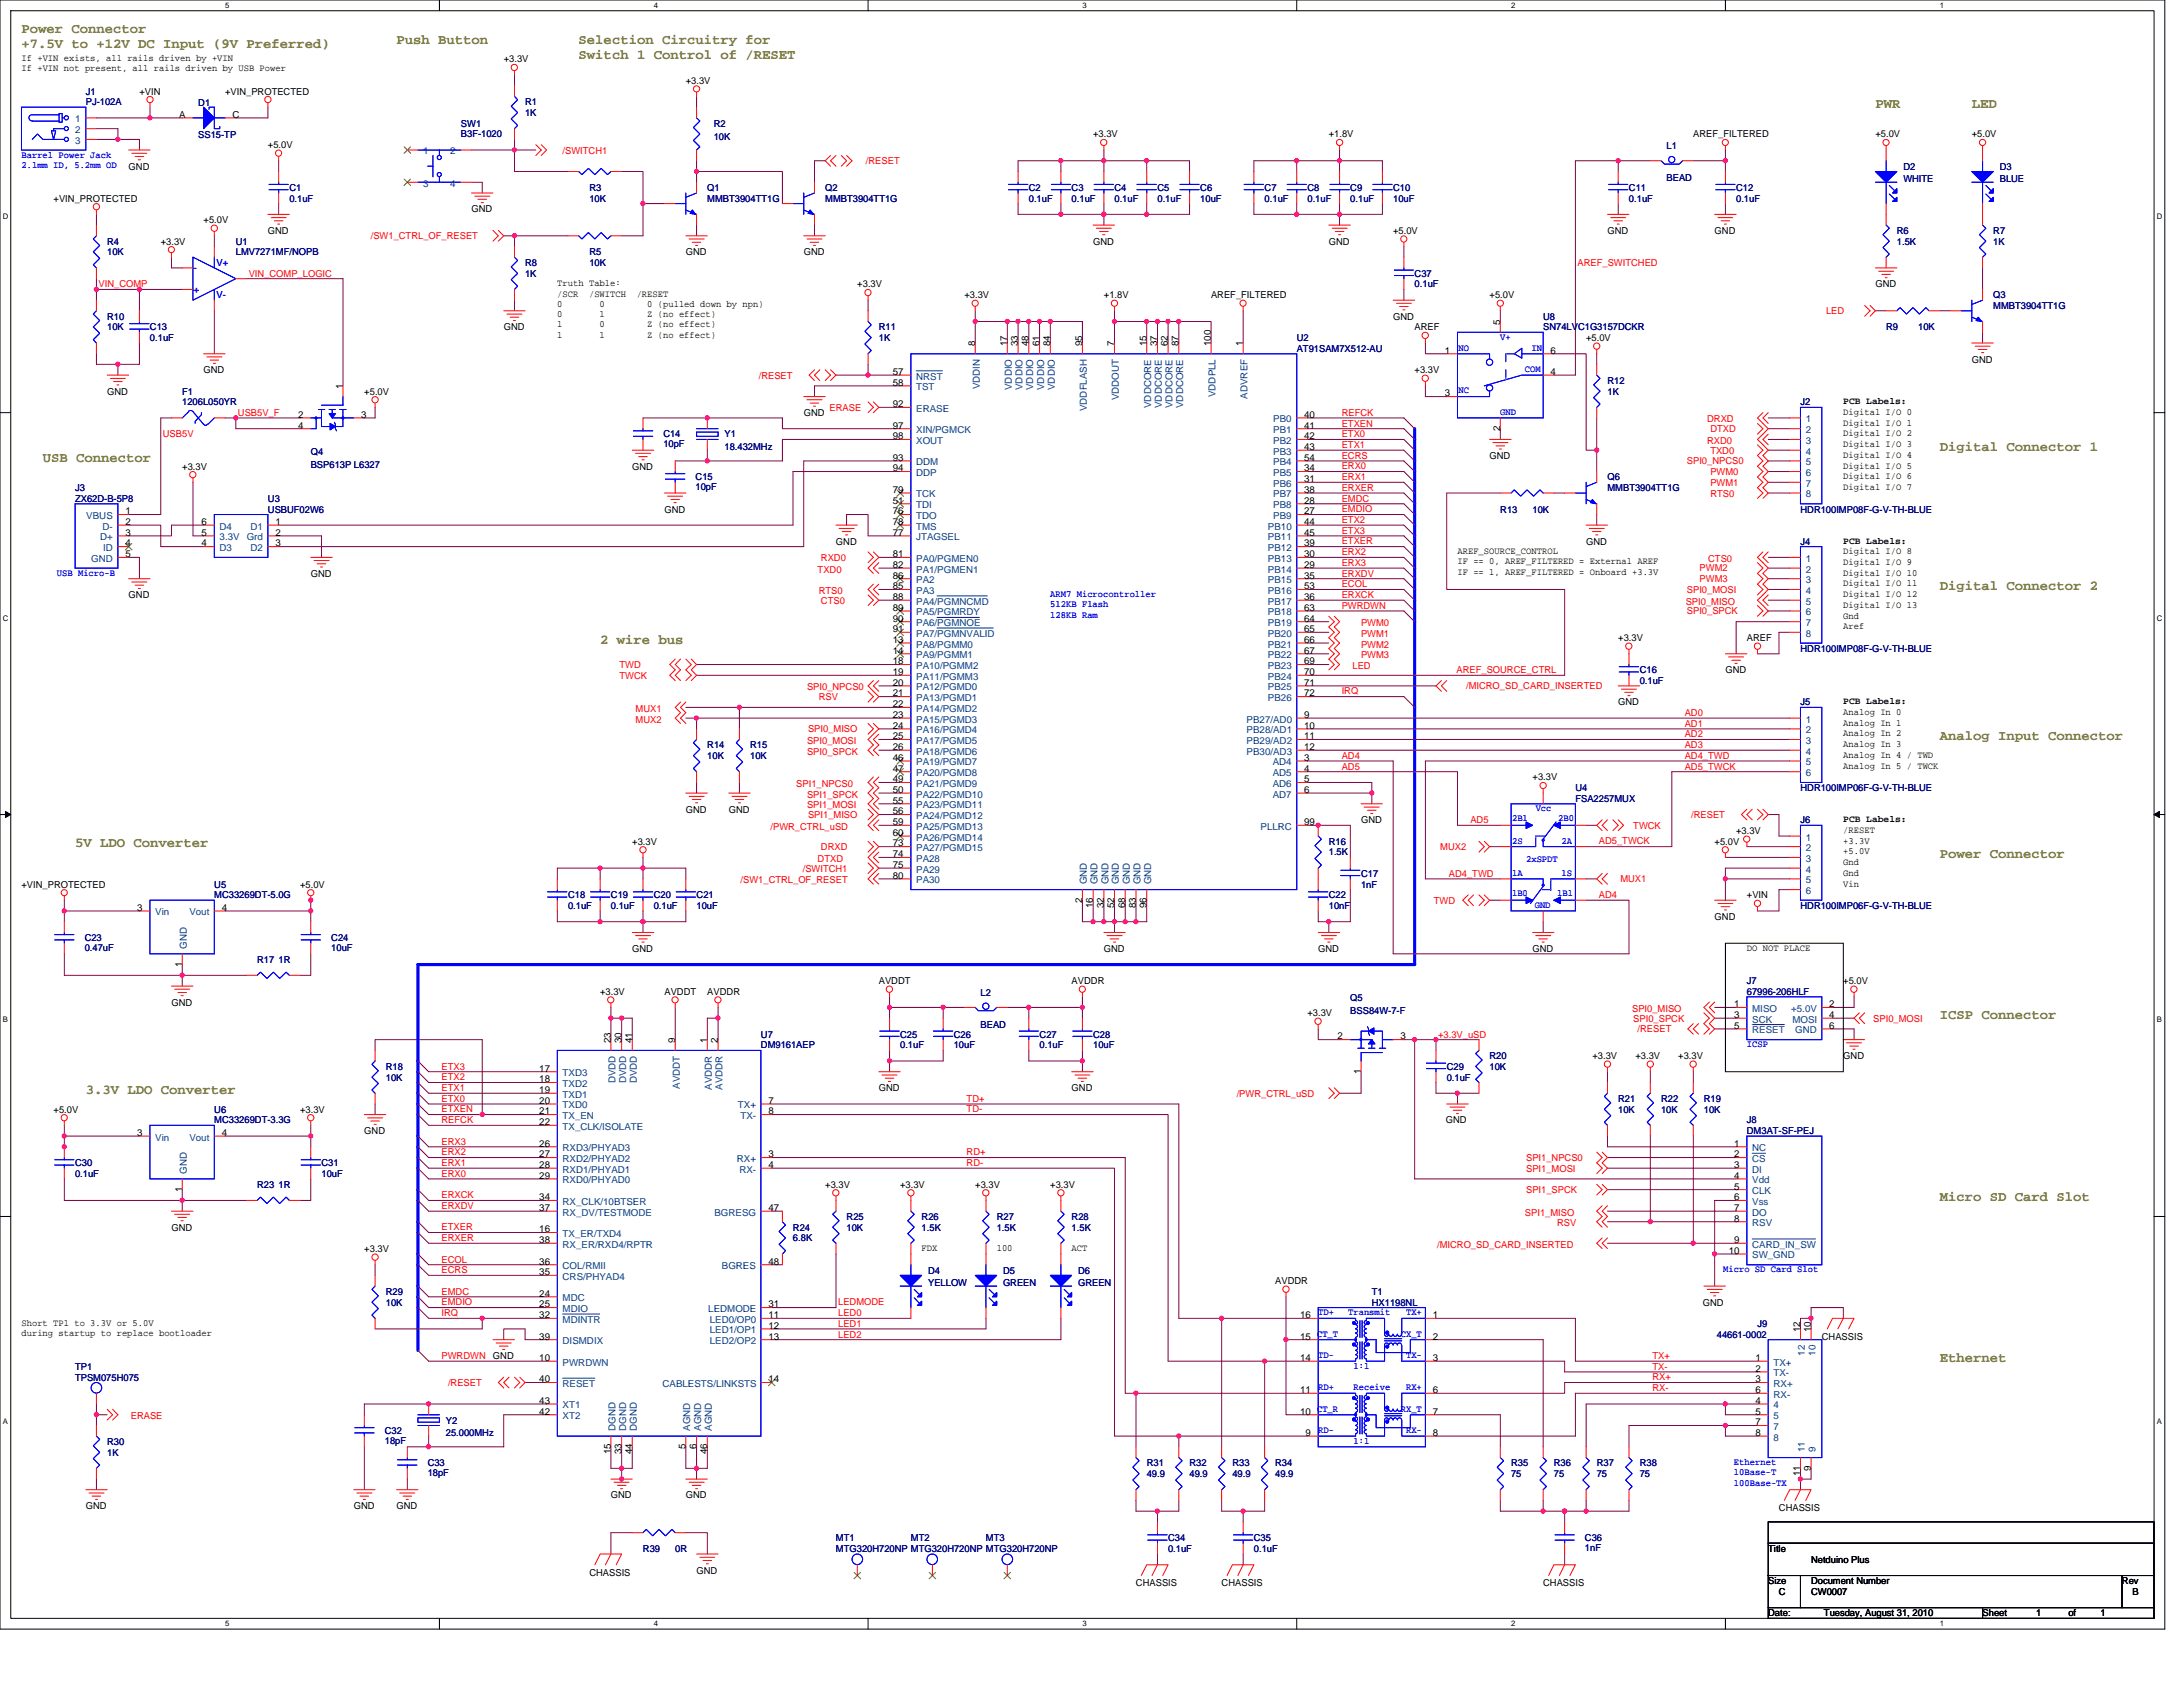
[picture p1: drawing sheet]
<svg xmlns="http://www.w3.org/2000/svg" width="279mm" height="216mm" viewBox="0 0 279 216" stroke-linecap="round" stroke-linejoin="round" font-family="sans-serif">
<defs><g id="words">
<g font-size="1.8" fill="#808000">
<text x="2.8" y="4.2">Power Connector</text>
<text x="50.8" y="5.6">Push Button</text>
<text x="74.1" y="5.6">Selection Circuitry for</text>
<text x="2.8" y="6.2">+7.5V to +12V DC Input (9V Preferred)</text>
<text x="74.1" y="7.6">Switch 1 Control of /RESET</text>
<text x="240" y="13.8">PWR</text>
<text x="252.4" y="13.8">LED</text>
<text x="5.5" y="59.1">USB Connector</text>
<text x="248.3" y="57.7">Digital Connector 1</text>
<text x="248.3" y="75.5">Digital Connector 2</text>
<text x="76.8" y="82.4">2 wire bus</text>
<text x="248.3" y="94.7">Analog Input Connector</text>
<text x="9.6" y="108.5">5V LDO Converter</text>
<text x="248.3" y="109.8">Power Connector</text>
<text x="248.3" y="130.4">ICSP Connector</text>
<text x="11" y="140">3.3V LDO Converter</text>
<text x="248.3" y="153.7">Micro SD Card Slot</text>
<text x="248.3" y="174.3">Ethernet</text>
</g>
<g font-size="1.2">
<text x="2.8" y="7.8">If +VIN exists, all rails driven by +VIN</text>
<text x="2.8" y="9.1">If +VIN not present, all rails driven by USB Power</text>
<text x="64.5" y="8">+3.3V</text>
<text x="87.8" y="10.7">+3.3V</text>
<text x="17.8" y="12.1">+VIN</text>
<text x="22.9" y="15.1">A</text>
<text x="28.8" y="12.1">+VIN_PROTECTED</text>
<text x="29.8" y="15.1">C</text>
<text x="139.9" y="17.6">+3.3V</text>
<text x="170.1" y="17.6">+1.8V</text>
<text x="216.7" y="17.6">AREF_FILTERED</text>
<text x="240" y="17.6">+5.0V</text>
<text x="252.4" y="17.6">+5.0V</text>
<text x="16.5" y="21.7">GND</text>
<text x="34.3" y="19">+5.0V</text>
<text x="6.9" y="25.8">+VIN_PROTECTED</text>
<text x="26.1" y="28.6">+5.0V</text>
<text x="34.3" y="29.9">GND</text>
<text x="60.3" y="27.2">GND</text>
<text x="178.3" y="29.9">+5.0V</text>
<text x="205.7" y="29.9">GND</text>
<text x="219.5" y="29.9">GND</text>
<text x="20.6" y="31.3">+3.3V</text>
<text x="87.8" y="32.7">GND</text>
<text x="102.9" y="32.7">GND</text>
<text x="139.9" y="31.3">GND</text>
<text x="170.1" y="31.3">GND</text>
<text x="71.3" y="36.6">Truth Table:</text>
<text x="71.3" y="38">/SCR</text>
<text x="71.3" y="39.3">0</text>
<text x="71.3" y="40.6">0</text>
<text x="71.3" y="41.9">1</text>
<text x="75.4" y="38">/SWITCH</text>
<text x="76.7" y="39.3">0</text>
<text x="76.7" y="40.6">1</text>
<text x="76.7" y="41.9">0</text>
<text x="81.5" y="38">/RESET</text>
<text x="82.8" y="39.3">0 (pulled down by npn)</text>
<text x="82.8" y="40.6">Z (no effect)</text>
<text x="82.8" y="41.9">Z (no effect)</text>
<text x="109.7" y="36.8">+3.3V</text>
<text x="123.4" y="38.2">+3.3V</text>
<text x="141.3" y="38.2">+1.8V</text>
<text x="155" y="38.2">AREF_FILTERED</text>
<text x="178.3" y="40.9">GND</text>
<text x="190.6" y="38.2">+5.0V</text>
<text x="192" y="41.6" transform="rotate(-90 192 41.6)">5</text>
<text x="240" y="36.8">GND</text>
<text x="26.1" y="47.8">GND</text>
<text x="64.5" y="42.3">GND</text>
<text x="71.3" y="43.2">1</text>
<text x="76.7" y="43.2">1</text>
<text x="82.8" y="43.2">Z (no effect)</text>
<text x="114.3" y="48">57</text>
<text x="124.8" y="44.3" transform="rotate(-90 124.8 44.3)">8</text>
<text x="128.9" y="44.3" transform="rotate(-90 128.9 44.3)">17</text>
<text x="130.3" y="44.3" transform="rotate(-90 130.3 44.3)">33</text>
<text x="131.7" y="44.3" transform="rotate(-90 131.7 44.3)">48</text>
<text x="133" y="44.3" transform="rotate(-90 133 44.3)">61</text>
<text x="134.4" y="44.3" transform="rotate(-90 134.4 44.3)">84</text>
<text x="138.5" y="44.3" transform="rotate(-90 138.5 44.3)">95</text>
<text x="142.6" y="44.3" transform="rotate(-90 142.6 44.3)">7</text>
<text x="146.7" y="44.3" transform="rotate(-90 146.7 44.3)">15</text>
<text x="148.1" y="44.3" transform="rotate(-90 148.1 44.3)">37</text>
<text x="149.5" y="44.3" transform="rotate(-90 149.5 44.3)">62</text>
<text x="150.9" y="44.3" transform="rotate(-90 150.9 44.3)">87</text>
<text x="155" y="44.3" transform="rotate(-90 155 44.3)">100</text>
<text x="159.1" y="44.3" transform="rotate(-90 159.1 44.3)">1</text>
<text x="181.1" y="42.3">AREF</text>
<text x="181.1" y="47.8">+3.3V</text>
<text x="184.9" y="45.3">1</text>
<text x="198.5" y="48">4</text>
<text x="198.5" y="45.3">6</text>
<text x="203" y="43.6">+5.0V</text>
<text x="252.4" y="46.4">GND</text>
<text x="13.7" y="50.5">GND</text>
<text x="38.1" y="53.5">2</text>
<text x="43.9" y="49.8" transform="rotate(-90 43.9 49.8)">1</text>
<text x="46.2" y="53.5">3</text>
<text x="46.6" y="50.5">+5.0V</text>
<text x="102.9" y="53.3">GND</text>
<text x="114.3" y="52.1">92</text>
<text x="114.3" y="49.4">58</text>
<text x="166.9" y="53.5">40</text>
<text x="184.9" y="50.7">3</text>
<text x="235.9" y="51.8">PCB Labels:</text>
<text x="235.9" y="53.1">Digital I/O 0</text>
<text x="38.1" y="54.8">4</text>
<text x="114.3" y="56.2">98</text>
<text x="114.3" y="54.8">97</text>
<text x="114.3" y="59">93</text>
<text x="166.9" y="54.8">41</text>
<text x="166.9" y="56.2">42</text>
<text x="166.9" y="57.6">43</text>
<text x="166.9" y="59">54</text>
<text x="190.6" y="58.7">GND</text>
<text x="192" y="55.1" transform="rotate(-90 192 55.1)">2</text>
<text x="235.9" y="54.5">Digital I/O 1</text>
<text x="235.9" y="55.8">Digital I/O 2</text>
<text x="235.9" y="57.2">Digital I/O 3</text>
<text x="235.9" y="58.6">Digital I/O 4</text>
<text x="235.9" y="60">Digital I/O 5</text>
<text x="16" y="65.8">1</text>
<text x="23.3" y="60.1">+3.3V</text>
<text x="80.9" y="60.1">GND</text>
<text x="85" y="65.6">GND</text>
<text x="114.3" y="60.3">94</text>
<text x="114.3" y="63.1">79</text>
<text x="114.3" y="65.8">76</text>
<text x="114.3" y="64.5">51</text>
<text x="166.9" y="65.8">27</text>
<text x="166.9" y="64.5">28</text>
<text x="166.9" y="61.7">31</text>
<text x="166.9" y="60.3">34</text>
<text x="166.9" y="63.1">38</text>
<text x="235.9" y="61.3">Digital I/O 6</text>
<text x="235.9" y="62.7">Digital I/O 7</text>
<text x="16" y="71.3">5</text>
<text x="16" y="68.6">3</text>
<text x="16" y="67.2">2</text>
<text x="16" y="69.9">4</text>
<text x="25.8" y="69.9">4</text>
<text x="25.8" y="68.6">5</text>
<text x="25.8" y="67.2">6</text>
<text x="35.2" y="68.6">2</text>
<text x="35.2" y="67.2">1</text>
<text x="35.2" y="69.9">3</text>
<text x="107" y="69.7">GND</text>
<text x="114.3" y="71.3">81</text>
<text x="114.3" y="67.2">78</text>
<text x="114.3" y="68.6">77</text>
<text x="166.9" y="71.3">30</text>
<text x="166.9" y="69.9">39</text>
<text x="166.9" y="67.2">44</text>
<text x="166.9" y="68.6">45</text>
<text x="186.5" y="70.9">AREF_SOURCE_CONTROL</text>
<text x="203" y="69.7">GND</text>
<text x="235.9" y="69.6">PCB Labels:</text>
<text x="235.9" y="70.9">Digital I/O 8</text>
<text x="16.5" y="76.6">GND</text>
<text x="39.8" y="73.8">GND</text>
<text x="114.3" y="76.8">88</text>
<text x="114.3" y="74">86</text>
<text x="114.3" y="75.4">85</text>
<text x="114.3" y="72.7">82</text>
<text x="166.9" y="72.7">29</text>
<text x="166.9" y="74">35</text>
<text x="166.9" y="76.8">36</text>
<text x="166.9" y="75.4">53</text>
<text x="186.5" y="72.2">IF == 0, AREF_FILTERED = External AREF</text>
<text x="186.5" y="73.6">IF == 1, AREF_FILTERED = Onboard +3.3V</text>
<text x="235.9" y="72.3">Digital I/O 9</text>
<text x="235.9" y="73.7">Digital I/O 10</text>
<text x="235.9" y="75">Digital I/O 11</text>
<text x="235.9" y="76.4">Digital I/O 12</text>
<text x="235.9" y="77.8">Digital I/O 13</text>
<text x="114.3" y="80.9">91</text>
<text x="114.3" y="79.5">90</text>
<text x="114.3" y="82.3">13</text>
<text x="114.3" y="83.7">14</text>
<text x="114.3" y="78.2">89</text>
<text x="166.9" y="83.7">67</text>
<text x="166.9" y="82.3">66</text>
<text x="166.9" y="80.9">65</text>
<text x="166.9" y="79.5">64</text>
<text x="166.9" y="78.2">63</text>
<text x="207.1" y="82">+3.3V</text>
<text x="223.6" y="82">AREF</text>
<text x="235.9" y="79.2">Gnd</text>
<text x="235.9" y="80.5">Aref</text>
<text x="114.3" y="85">18</text>
<text x="114.3" y="86.4">19</text>
<text x="114.3" y="87.8">20</text>
<text x="114.3" y="89.1">21</text>
<text x="166.9" y="89.1">72</text>
<text x="166.9" y="87.8">71</text>
<text x="166.9" y="86.4">70</text>
<text x="166.9" y="85">69</text>
<text x="220.8" y="86.2">GND</text>
<text x="114.3" y="90.5">22</text>
<text x="114.3" y="91.9">23</text>
<text x="114.3" y="93.3">24</text>
<text x="114.3" y="94.6">25</text>
<text x="114.3" y="96">26</text>
<text x="166.9" y="91.9">9</text>
<text x="166.9" y="93.3">10</text>
<text x="166.9" y="94.6">11</text>
<text x="166.9" y="96">12</text>
<text x="207.1" y="90.3">GND</text>
<text x="235.9" y="90.1">PCB Labels:</text>
<text x="235.9" y="91.5">Analog In 0</text>
<text x="235.9" y="92.9">Analog In 1</text>
<text x="235.9" y="94.3">Analog In 2</text>
<text x="235.9" y="95.6">Analog In 3</text>
<text x="114.3" y="97.4">46</text>
<text x="114.3" y="98.7">47</text>
<text x="114.3" y="100.1">49</text>
<text x="114.3" y="101.5">50</text>
<text x="166.9" y="97.4">3</text>
<text x="166.9" y="98.7">4</text>
<text x="166.9" y="100.1">5</text>
<text x="166.9" y="101.5">6</text>
<text x="196.2" y="99.9">+3.3V</text>
<text x="235.9" y="97">Analog In 4 / TWD</text>
<text x="235.9" y="98.4">Analog In 5 / TWCK</text>
<text x="87.8" y="104">GND</text>
<text x="93.3" y="104">GND</text>
<text x="114.3" y="107">60</text>
<text x="114.3" y="105.6">59</text>
<text x="114.3" y="104.2">56</text>
<text x="114.3" y="102.8">55</text>
<text x="166.9" y="105.6">99</text>
<text x="174.2" y="105.4">GND</text>
<text x="222.2" y="106.7">+3.3V</text>
<text x="235.9" y="105.2">PCB Labels:</text>
<text x="235.9" y="106.6">/RESET</text>
<text x="235.9" y="108">+3.3V</text>
<text x="2.8" y="113.6">+VIN_PROTECTED</text>
<text x="38.4" y="113.6">+5.0V</text>
<text x="80.9" y="108.1">+3.3V</text>
<text x="114.3" y="112.5">80</text>
<text x="114.3" y="111.1">75</text>
<text x="114.3" y="109.7">74</text>
<text x="114.3" y="108.3">73</text>
<text x="219.5" y="108.1">+5.0V</text>
<text x="235.9" y="109.3">+5.0V</text>
<text x="235.9" y="110.7">Gnd</text>
<text x="235.9" y="112.1">Gnd</text>
<text x="235.9" y="113.5">Vin</text>
<text x="17.6" y="116.6">3</text>
<text x="28.4" y="116.6">4</text>
<text x="138.5" y="115.5" transform="rotate(-90 138.5 115.5)">2</text>
<text x="139.9" y="116.2" transform="rotate(-90 139.9 116.2)">16</text>
<text x="141.3" y="116.2" transform="rotate(-90 141.3 116.2)">32</text>
<text x="142.6" y="116.2" transform="rotate(-90 142.6 116.2)">52</text>
<text x="144" y="116.2" transform="rotate(-90 144 116.2)">68</text>
<text x="145.4" y="116.2" transform="rotate(-90 145.4 116.2)">83</text>
<text x="146.7" y="116.2" transform="rotate(-90 146.7 116.2)">96</text>
<text x="219.5" y="117.7">GND</text>
<text x="223.6" y="115">+VIN</text>
<text x="23.3" y="123.7" transform="rotate(-90 23.3 123.7)">1</text>
<text x="80.9" y="121.8">GND</text>
<text x="112.5" y="125.9">AVDDT</text>
<text x="137.2" y="125.9">AVDDR</text>
<text x="141.3" y="121.8">GND</text>
<text x="168.7" y="121.8">GND</text>
<text x="196.2" y="121.8">GND</text>
<text x="223.6" y="121.7">DO NOT PLACE</text>
<text x="235.9" y="125.9">+5.0V</text>
<text x="21.9" y="128.7">GND</text>
<text x="76.8" y="127.3">+3.3V</text>
<text x="85" y="127.3">AVDDT</text>
<text x="90.5" y="127.3">AVDDR</text>
<text x="167.3" y="130">+3.3V</text>
<text x="222" y="131.7">5</text>
<text x="222" y="128.9">1</text>
<text x="222" y="130.3">3</text>
<text x="234.1" y="130.3">4</text>
<text x="234.1" y="131.7">6</text>
<text x="234.1" y="128.9">2</text>
<text x="69" y="137.1">17</text>
<text x="78.2" y="133.5" transform="rotate(-90 78.2 133.5)">23</text>
<text x="79.5" y="133.5" transform="rotate(-90 79.5 133.5)">30</text>
<text x="80.9" y="133.5" transform="rotate(-90 80.9 133.5)">41</text>
<text x="86.4" y="133.5" transform="rotate(-90 86.4 133.5)">9</text>
<text x="90.5" y="133.5" transform="rotate(-90 90.5 133.5)">1</text>
<text x="91.9" y="133.5" transform="rotate(-90 91.9 133.5)">2</text>
<text x="171.2" y="133">2</text>
<text x="174.2" y="137.4" transform="rotate(-90 174.2 137.4)">1</text>
<text x="179.3" y="133">3</text>
<text x="203.8" y="135.6">+3.3V</text>
<text x="209.3" y="135.6">+3.3V</text>
<text x="214.8" y="135.6">+3.3V</text>
<text x="235.9" y="135.6">GND</text>
<text x="6.9" y="142.4">+5.0V</text>
<text x="38.4" y="142.4">+3.3V</text>
<text x="69" y="138.5">18</text>
<text x="69" y="139.9">19</text>
<text x="69" y="141.3">20</text>
<text x="69" y="142.6">21</text>
<text x="69" y="144">22</text>
<text x="98.3" y="141.3">7</text>
<text x="98.3" y="142.6">8</text>
<text x="112.5" y="139.7">GND</text>
<text x="137.2" y="139.7">GND</text>
<text x="185" y="143.8">GND</text>
<text x="17.6" y="145.4">3</text>
<text x="28.4" y="145.4">4</text>
<text x="46.6" y="145.1">GND</text>
<text x="69" y="146.7">26</text>
<text x="69" y="148.1">27</text>
<text x="69" y="149.5">28</text>
<text x="98.3" y="149.5">4</text>
<text x="98.3" y="148.1">3</text>
<text x="222" y="148.1">2</text>
<text x="222" y="146.7">1</text>
<text x="222" y="149.5">3</text>
<text x="23.3" y="152.5" transform="rotate(-90 23.3 152.5)">1</text>
<text x="69" y="150.9">29</text>
<text x="69" y="153.6">34</text>
<text x="69" y="155">37</text>
<text x="98.3" y="155">47</text>
<text x="105.6" y="152">+3.3V</text>
<text x="115.2" y="152">+3.3V</text>
<text x="124.8" y="152">+3.3V</text>
<text x="134.4" y="152">+3.3V</text>
<text x="222" y="150.9">4</text>
<text x="222" y="152.2">5</text>
<text x="222" y="153.6">6</text>
<text x="222" y="155">7</text>
<text x="21.9" y="157.5">GND</text>
<text x="46.6" y="160.2">+3.3V</text>
<text x="69" y="157.7">16</text>
<text x="69" y="161.8">36</text>
<text x="69" y="159.1">38</text>
<text x="98.3" y="161.8">48</text>
<text x="118" y="160.1">FDX</text>
<text x="127.6" y="160.1">100</text>
<text x="137.2" y="160.1">ACT</text>
<text x="221.3" y="160.5">10</text>
<text x="222" y="159.1">9</text>
<text x="222" y="156.3">8</text>
<text x="69" y="165.9">24</text>
<text x="69" y="167.3">25</text>
<text x="69" y="163.2">35</text>
<text x="98.3" y="167.3">31</text>
<text x="163.2" y="164.3">AVDDR</text>
<text x="218" y="167.1">GND</text>
<text x="2.8" y="169.7">Short TP1 to 3.3V or 5.0V</text>
<text x="2.8" y="171">during startup to replace bootloader</text>
<text x="63.1" y="173.9">GND</text>
<text x="69" y="168.7">32</text>
<text x="69" y="171.4">39</text>
<text x="98.3" y="168.7">11</text>
<text x="98.3" y="170.1">12</text>
<text x="98.3" y="171.4">13</text>
<text x="166.4" y="171.4">15</text>
<text x="166.4" y="168.7">16</text>
<text x="183.4" y="168.7">1</text>
<text x="183.4" y="171.4">2</text>
<text x="230.4" y="170.5" transform="rotate(-90 230.4 170.5)">12</text>
<text x="231.8" y="170.5" transform="rotate(-90 231.8 170.5)">10</text>
<text x="233.2" y="171.5">CHASSIS</text>
<text x="69" y="176.9">40</text>
<text x="69" y="174.2">10</text>
<text x="69" y="179.7">43</text>
<text x="98.3" y="176.9">14</text>
<text x="166.4" y="178.3">11</text>
<text x="166.4" y="174.2">14</text>
<text x="183.4" y="174.2">3</text>
<text x="183.4" y="178.3">6</text>
<text x="224.7" y="174.2">1</text>
<text x="224.7" y="175.6">2</text>
<text x="224.7" y="176.9">3</text>
<text x="224.7" y="178.3">6</text>
<text x="224.7" y="179.7">4</text>
<text x="69" y="181">42</text>
<text x="87.8" y="185.4" transform="rotate(-90 87.8 185.4)">5</text>
<text x="89.1" y="185.4" transform="rotate(-90 89.1 185.4)">6</text>
<text x="166.4" y="181">10</text>
<text x="167.1" y="183.8">9</text>
<text x="183.4" y="181">7</text>
<text x="183.4" y="183.8">8</text>
<text x="224.7" y="181">5</text>
<text x="224.7" y="182.4">7</text>
<text x="224.7" y="183.8">8</text>
<text x="78.2" y="186.1" transform="rotate(-90 78.2 186.1)">15</text>
<text x="78.2" y="191.8">GND</text>
<text x="79.5" y="186.1" transform="rotate(-90 79.5 186.1)">33</text>
<text x="80.9" y="186.1" transform="rotate(-90 80.9 186.1)">44</text>
<text x="87.8" y="191.8">GND</text>
<text x="90.5" y="186.1" transform="rotate(-90 90.5 186.1)">46</text>
<text x="230.4" y="188.9" transform="rotate(-90 230.4 188.9)">11</text>
<text x="231.8" y="188.2" transform="rotate(-90 231.8 188.2)">9</text>
<text x="11" y="193.1">GND</text>
<text x="45.3" y="193.1">GND</text>
<text x="50.8" y="193.1">GND</text>
<text x="227.7" y="193.4">CHASSIS</text>
<text x="75.4" y="201.7">CHASSIS</text>
<text x="89.2" y="201.4">GND</text>
<text x="145.4" y="203">CHASSIS</text>
<text x="156.4" y="203">CHASSIS</text>
<text x="197.5" y="203">CHASSIS</text>
<text x="226.3" y="198.6">Title</text>
<text x="226.3" y="202.8">Size</text>
<text x="231.8" y="202.8">Document Number</text>
<text x="231.8" y="200">Netduino Plus</text>
<text x="271.6" y="202.8">Rev</text>
<text x="226.3" y="206.9">Date:</text>
<text x="227.7" y="204.1">C</text>
<text x="231.8" y="204.1">CW0007</text>
<text x="233.4" y="206.9">Tuesday, August 31, 2010</text>
<text x="253.7" y="206.9">Sheet</text>
<text x="260.6" y="206.9">1</text>
<text x="264.7" y="206.9">of</text>
<text x="268.8" y="206.9">1</text>
<text x="272.9" y="204.1">B</text>
</g>
<g font-size="1.2" fill="#004080">
<text x="9.6" y="15.7">1</text>
<text x="9.6" y="17">2</text>
<text x="9.6" y="18.4">3</text>
<text x="54.2" y="19.8">1</text>
<text x="54.2" y="23.9">3</text>
<text x="57.6" y="19.8">2</text>
<text x="57.6" y="23.9">4</text>
<text x="117.3" y="52.7">ERASE</text>
<text x="117.3" y="50">TST</text>
<text x="117.3" y="48.6">NRST</text>
<text x="125.4" y="49.8" transform="rotate(-90 125.4 49.8)">VDDIN</text>
<text x="129.5" y="49.9" transform="rotate(-90 129.5 49.9)">VDDIO</text>
<text x="130.9" y="49.9" transform="rotate(-90 130.9 49.9)">VDDIO</text>
<text x="132.2" y="49.9" transform="rotate(-90 132.2 49.9)">VDDIO</text>
<text x="133.6" y="49.9" transform="rotate(-90 133.6 49.9)">VDDIO</text>
<text x="135" y="49.9" transform="rotate(-90 135 49.9)">VDDIO</text>
<text x="139.1" y="52.6" transform="rotate(-90 139.1 52.6)">VDDFLASH</text>
<text x="143.2" y="51.2" transform="rotate(-90 143.2 51.2)">VDDOUT</text>
<text x="147.3" y="52.2" transform="rotate(-90 147.3 52.2)">VDDCORE</text>
<text x="148.7" y="52.2" transform="rotate(-90 148.7 52.2)">VDDCORE</text>
<text x="150.1" y="52.2" transform="rotate(-90 150.1 52.2)">VDDCORE</text>
<text x="151.4" y="52.2" transform="rotate(-90 151.4 52.2)">VDDCORE</text>
<text x="155.6" y="50.8" transform="rotate(-90 155.6 50.8)">VDDPLL</text>
<text x="159.7" y="51" transform="rotate(-90 159.7 51)">ADVREF</text>
<text x="117.3" y="56.8">XOUT</text>
<text x="117.3" y="55.4">XIN/PGMCK</text>
<text x="117.3" y="59.6">DDM</text>
<text x="163" y="54.1">PB0</text>
<text x="163" y="55.4">PB1</text>
<text x="163" y="56.8">PB2</text>
<text x="163" y="58.2">PB3</text>
<text x="163" y="59.6">PB4</text>
<text x="231.1" y="54.1">1</text>
<text x="231.1" y="55.4">2</text>
<text x="231.1" y="56.8">3</text>
<text x="231.1" y="58.2">4</text>
<text x="231.1" y="59.6">5</text>
<text x="117.3" y="60.9">DDP</text>
<text x="117.3" y="63.7">TCK</text>
<text x="117.3" y="65">TDI</text>
<text x="163" y="65">PB8</text>
<text x="163" y="62.3">PB6</text>
<text x="163" y="60.9">PB5</text>
<text x="163" y="63.7">PB7</text>
<text x="231.1" y="60.9">6</text>
<text x="231.1" y="62.3">7</text>
<text x="231.1" y="63.7">8</text>
<text x="11" y="66.4">VBUS</text>
<text x="11.7" y="71.9">GND</text>
<text x="12.8" y="69.2">D+</text>
<text x="13.1" y="67.8">D-</text>
<text x="13.2" y="70.5">ID</text>
<text x="28.1" y="70.5">D3</text>
<text x="28.1" y="69.2">3.3V</text>
<text x="28.1" y="67.8">D4</text>
<text x="31.6" y="69.2">Grd</text>
<text x="32" y="67.8">D1</text>
<text x="32" y="70.5">D2</text>
<text x="117.3" y="71.9">PA0/PGMEN0</text>
<text x="117.3" y="67.8">TMS</text>
<text x="117.3" y="69.2">JTAGSEL</text>
<text x="117.3" y="66.4">TDO</text>
<text x="162.3" y="71.9">PB13</text>
<text x="162.3" y="70.5">PB12</text>
<text x="162.3" y="67.8">PB10</text>
<text x="162.3" y="69.2">PB11</text>
<text x="163" y="66.4">PB9</text>
<text x="231.1" y="71.9">1</text>
<text x="117.3" y="77.4">PA4/PGMNCMD</text>
<text x="117.3" y="74.6">PA2</text>
<text x="117.3" y="76">PA3</text>
<text x="117.3" y="73.3">PA1/PGMEN1</text>
<text x="162.3" y="73.3">PB14</text>
<text x="162.3" y="74.6">PB15</text>
<text x="162.3" y="77.4">PB17</text>
<text x="162.3" y="76">PB16</text>
<text x="231.1" y="73.3">2</text>
<text x="231.1" y="74.6">3</text>
<text x="231.1" y="76">4</text>
<text x="231.1" y="77.4">5</text>
<text x="117.3" y="82.9">PA8/PGMM0</text>
<text x="117.3" y="81.5">PA7/PGMNVALID</text>
<text x="117.3" y="80.1">PA6/PGMNOE</text>
<text x="117.3" y="78.8">PA5/PGMRDY</text>
<text x="162.3" y="82.9">PB21</text>
<text x="162.3" y="81.5">PB20</text>
<text x="162.3" y="80.1">PB19</text>
<text x="162.3" y="78.8">PB18</text>
<text x="231.1" y="78.8">6</text>
<text x="231.1" y="80.1">7</text>
<text x="231.1" y="81.5">8</text>
<text x="117.3" y="84.2">PA9/PGMM1</text>
<text x="117.3" y="85.6">PA10/PGMM2</text>
<text x="117.3" y="87">PA11/PGMM3</text>
<text x="117.3" y="88.3">PA12/PGMD0</text>
<text x="117.3" y="89.7">PA13/PGMD1</text>
<text x="162.3" y="89.7">PB26</text>
<text x="162.3" y="88.3">PB25</text>
<text x="162.3" y="87">PB24</text>
<text x="162.3" y="85.6">PB23</text>
<text x="162.3" y="84.2">PB22</text>
<text x="117.3" y="91.1">PA14/PGMD2</text>
<text x="117.3" y="92.5">PA15/PGMD3</text>
<text x="117.3" y="93.9">PA16/PGMD4</text>
<text x="117.3" y="95.2">PA17/PGMD5</text>
<text x="159.6" y="92.5">PB27/AD0</text>
<text x="159.6" y="93.9">PB28/AD1</text>
<text x="159.6" y="95.2">PB29/AD2</text>
<text x="231.1" y="92.5">1</text>
<text x="231.1" y="93.9">2</text>
<text x="231.1" y="95.2">3</text>
<text x="117.3" y="96.6">PA18/PGMD6</text>
<text x="117.3" y="98">PA19/PGMD7</text>
<text x="117.3" y="99.3">PA20/PGMD8</text>
<text x="117.3" y="100.7">PA21/PGMD9</text>
<text x="159.6" y="96.6">PB30/AD3</text>
<text x="162.9" y="98">AD4</text>
<text x="162.9" y="99.3">AD5</text>
<text x="162.9" y="100.7">AD6</text>
<text x="231.1" y="96.6">4</text>
<text x="231.1" y="98">5</text>
<text x="231.1" y="99.3">6</text>
<text x="117.3" y="102.1">PA22/PGMD10</text>
<text x="117.3" y="107.6">PA26/PGMD14</text>
<text x="117.3" y="106.2">PA25/PGMD13</text>
<text x="117.3" y="104.8">PA24/PGMD12</text>
<text x="117.3" y="103.4">PA23/PGMD11</text>
<text x="161.3" y="106.2">PLLRC</text>
<text x="162.9" y="102.1">AD7</text>
<text x="231.1" y="107.6">1</text>
<text x="117.3" y="113.1">PA30</text>
<text x="117.3" y="111.7">PA29</text>
<text x="117.3" y="110.3">PA28</text>
<text x="117.3" y="108.9">PA27/PGMD15</text>
<text x="139.1" y="113.2" transform="rotate(-90 139.1 113.2)">GND</text>
<text x="140.5" y="113.2" transform="rotate(-90 140.5 113.2)">GND</text>
<text x="141.9" y="113.2" transform="rotate(-90 141.9 113.2)">GND</text>
<text x="143.2" y="113.2" transform="rotate(-90 143.2 113.2)">GND</text>
<text x="144.6" y="113.2" transform="rotate(-90 144.6 113.2)">GND</text>
<text x="146" y="113.2" transform="rotate(-90 146 113.2)">GND</text>
<text x="147.3" y="113.2" transform="rotate(-90 147.3 113.2)">GND</text>
<text x="231.1" y="108.9">2</text>
<text x="231.1" y="110.3">3</text>
<text x="231.1" y="111.7">4</text>
<text x="231.1" y="113.1">5</text>
<text x="19.9" y="117.2">Vin</text>
<text x="24.2" y="117.2">Vout</text>
<text x="231.1" y="114.4">6</text>
<text x="23.9" y="121.4" transform="rotate(-90 23.9 121.4)">GND</text>
<text x="224.3" y="129.5">MISO</text>
<text x="224.3" y="130.9">SCK</text>
<text x="229.3" y="129.5">+5.0V</text>
<text x="229.4" y="130.9">MOSI</text>
<text x="72" y="137.7">TXD3</text>
<text x="224.3" y="132.2">RESET</text>
<text x="229.8" y="132.2">GND</text>
<text x="72" y="139.1">TXD2</text>
<text x="72" y="140.5">TXD1</text>
<text x="72" y="141.9">TXD0</text>
<text x="72" y="143.2">TX_EN</text>
<text x="78.8" y="138.7" transform="rotate(-90 78.8 138.7)">DVDD</text>
<text x="80.1" y="138.7" transform="rotate(-90 80.1 138.7)">DVDD</text>
<text x="81.5" y="138.7" transform="rotate(-90 81.5 138.7)">DVDD</text>
<text x="87" y="139.3" transform="rotate(-90 87 139.3)">AVDDT</text>
<text x="91.1" y="139.5" transform="rotate(-90 91.1 139.5)">AVDDR</text>
<text x="92.5" y="139.5" transform="rotate(-90 92.5 139.5)">AVDDR</text>
<text x="94.4" y="141.9">TX+</text>
<text x="94.8" y="143.2">TX-</text>
<text x="19.9" y="146">Vin</text>
<text x="24.2" y="146">Vout</text>
<text x="72" y="144.6">TX_CLK/ISOLATE</text>
<text x="72" y="147.3">RXD3/PHYAD3</text>
<text x="72" y="148.7">RXD2/PHYAD2</text>
<text x="94.3" y="148.7">RX+</text>
<text x="224.3" y="147.3">NC</text>
<text x="224.3" y="148.7">CS</text>
<text x="23.9" y="150.2" transform="rotate(-90 23.9 150.2)">GND</text>
<text x="72" y="150.1">RXD1/PHYAD1</text>
<text x="72" y="151.4">RXD0/PHYAD0</text>
<text x="72" y="154.2">RX_CLK/10BTSER</text>
<text x="72" y="155.6">RX_DV/TESTMODE</text>
<text x="91.4" y="155.6">BGRESG</text>
<text x="94.6" y="150.1">RX-</text>
<text x="224.3" y="150.1">DI</text>
<text x="224.3" y="151.4">Vdd</text>
<text x="224.3" y="152.8">CLK</text>
<text x="224.3" y="154.2">Vss</text>
<text x="224.3" y="155.6">DO</text>
<text x="72" y="158.3">TX_ER/TXD4</text>
<text x="72" y="159.7">RX_ER/RXD4/RPTR</text>
<text x="224.3" y="156.9">RSV</text>
<text x="224.3" y="159.7">CARD_IN_SW</text>
<text x="224.3" y="161.1">SW_GND</text>
<text x="72" y="166.5">MDC</text>
<text x="72" y="167.9">MDIO</text>
<text x="72" y="163.8">CRS/PHYAD4</text>
<text x="72" y="162.4">COL/RMII</text>
<text x="90.7" y="167.9">LEDMODE</text>
<text x="92.4" y="162.4">BGRES</text>
<text x="72" y="169.3">MDINTR</text>
<text x="72" y="172">DISMDIX</text>
<text x="90.8" y="169.3">LED0/OP0</text>
<text x="90.8" y="170.6">LED1/OP1</text>
<text x="90.8" y="172">LED2/OP2</text>
<text x="231" y="173.5" transform="rotate(-90 231 173.5)">12</text>
<text x="232.4" y="173.5" transform="rotate(-90 232.4 173.5)">10</text>
<text x="72" y="174.8">PWRDWN</text>
<text x="72" y="177.5">RESET</text>
<text x="84.8" y="177.5">CABLESTS/LINKSTS</text>
<text x="227" y="174.8">TX+</text>
<text x="227" y="176.1">TX-</text>
<text x="227" y="177.5">RX+</text>
<text x="227" y="178.9">RX-</text>
<text x="72" y="181.6">XT2</text>
<text x="72" y="180.3">XT1</text>
<text x="78.8" y="183.1" transform="rotate(-90 78.8 183.1)">DGND</text>
<text x="80.1" y="183.1" transform="rotate(-90 80.1 183.1)">DGND</text>
<text x="81.5" y="183.1" transform="rotate(-90 81.5 183.1)">DGND</text>
<text x="88.3" y="183.1" transform="rotate(-90 88.3 183.1)">AGND</text>
<text x="89.7" y="183.1" transform="rotate(-90 89.7 183.1)">AGND</text>
<text x="91.1" y="183.1" transform="rotate(-90 91.1 183.1)">AGND</text>
<text x="227" y="180.3">4</text>
<text x="227" y="181.6">5</text>
<text x="227" y="183">7</text>
<text x="227" y="184.4">8</text>
<text x="231" y="185.9" transform="rotate(-90 231 185.9)">11</text>
<text x="232.4" y="185.9" transform="rotate(-90 232.4 185.9)">9</text>
</g>
<g font-size="1.2" fill="#000080">
<text x="11" y="12.1">J1</text>
<text x="11" y="13.5">PJ-102A</text>
<text x="25.4" y="13.6">D1</text>
<text x="25.4" y="17.7">SS15-TP</text>
<text x="59" y="16.2">SW1</text>
<text x="59" y="17.6">B3F-1020</text>
<text x="67.2" y="13.5">R1</text>
<text x="67.2" y="14.8">1K</text>
<text x="91.4" y="16.2">R2</text>
<text x="91.4" y="17.9">10K</text>
<text x="213.3" y="19.1">L1</text>
<text x="213.3" y="23.2">BEAD</text>
<text x="243.6" y="21.7">D2</text>
<text x="243.6" y="23.3">WHITE</text>
<text x="255.9" y="21.7">D3</text>
<text x="255.9" y="23.3">BLUE</text>
<text x="37" y="24.4">C1</text>
<text x="37" y="25.8">0.1uF</text>
<text x="75.4" y="24.4">R3</text>
<text x="75.4" y="25.8">10K</text>
<text x="90.5" y="24.4">Q1</text>
<text x="90.5" y="25.8">MMBT3904TT1G</text>
<text x="105.6" y="24.4">Q2</text>
<text x="105.6" y="25.8">MMBT3904TT1G</text>
<text x="131.7" y="24.4">C2</text>
<text x="131.7" y="25.8">0.1uF</text>
<text x="137.2" y="24.4">C3</text>
<text x="137.2" y="25.8">0.1uF</text>
<text x="142.6" y="24.4">C4</text>
<text x="142.6" y="25.8">0.1uF</text>
<text x="148.1" y="24.4">C5</text>
<text x="148.1" y="25.8">0.1uF</text>
<text x="153.6" y="24.4">C6</text>
<text x="153.6" y="25.8">10uF</text>
<text x="161.9" y="24.4">C7</text>
<text x="161.9" y="25.8">0.1uF</text>
<text x="167.3" y="24.4">C8</text>
<text x="167.3" y="25.8">0.1uF</text>
<text x="172.8" y="24.4">C9</text>
<text x="172.8" y="25.8">0.1uF</text>
<text x="178.3" y="24.4">C10</text>
<text x="178.3" y="25.8">10uF</text>
<text x="208.5" y="24.4">C11</text>
<text x="208.5" y="25.8">0.1uF</text>
<text x="222.2" y="24.4">C12</text>
<text x="222.2" y="25.8">0.1uF</text>
<text x="242.8" y="29.9">R6</text>
<text x="255.1" y="29.9">R7</text>
<text x="13.7" y="31.3">R4</text>
<text x="13.7" y="32.7">10K</text>
<text x="30.2" y="31.3">U1</text>
<text x="30.2" y="32.7">LMV7271MF/NOPB</text>
<text x="67.2" y="34">R8</text>
<text x="67.2" y="35.4">1K</text>
<text x="75.4" y="32.7">R5</text>
<text x="75.4" y="34">10K</text>
<text x="181.1" y="35.4">C37</text>
<text x="242.8" y="31.3">1.5K</text>
<text x="255.1" y="31.3">1K</text>
<text x="13.7" y="40.9">R10</text>
<text x="181.1" y="36.8">0.1uF</text>
<text x="197.5" y="40.9">U8</text>
<text x="255.1" y="38.2">Q3</text>
<text x="255.1" y="39.5">MMBT3904TT1G</text>
<text x="13.7" y="42.3">10K</text>
<text x="19.2" y="42.3">C13</text>
<text x="19.2" y="43.6">0.1uF</text>
<text x="112.5" y="42.3">R11</text>
<text x="112.5" y="43.6">1K</text>
<text x="166" y="43.6">U2</text>
<text x="166" y="45">AT91SAM7X512-AU</text>
<text x="197.5" y="42.3">SN74LVC1G3157DCKR</text>
<text x="241.4" y="42.3">R9</text>
<text x="245.5" y="42.3">10K</text>
<text x="23.3" y="50.5">F1</text>
<text x="23.3" y="51.9">1206L050YR</text>
<text x="205.7" y="49.1">R12</text>
<text x="205.7" y="50.5">1K</text>
<text x="230.4" y="51.9">J2</text>
<text x="39.8" y="58.2">Q4</text>
<text x="39.8" y="59.8">BSP613P L6327</text>
<text x="84.9" y="56">C14</text>
<text x="84.9" y="57.2">10pF</text>
<text x="92.7" y="56">Y1</text>
<text x="92.7" y="57.6">18.432MHz</text>
<text x="9.6" y="62.8">J3</text>
<text x="9.6" y="64.2">ZX62D-B-5P8</text>
<text x="34.3" y="64.2">U3</text>
<text x="34.3" y="65.6">USBUF02W6</text>
<text x="89" y="61.5">C15</text>
<text x="89" y="62.7">10pF</text>
<text x="192" y="65.6">R13</text>
<text x="196.2" y="65.6">10K</text>
<text x="205.7" y="61.5">Q6</text>
<text x="205.7" y="62.8">MMBT3904TT1G</text>
<text x="230.4" y="65.6">HDR100IMP08F-G-V-TH-BLUE</text>
<text x="230.4" y="69.7">J4</text>
<text x="230.4" y="83.4">HDR100IMP08F-G-V-TH-BLUE</text>
<text x="209.9" y="86.2">C16</text>
<text x="209.9" y="87.5">0.1uF</text>
<text x="90.5" y="95.8">R14</text>
<text x="96" y="95.8">R15</text>
<text x="230.4" y="90.3">J5</text>
<text x="90.5" y="97.1">10K</text>
<text x="96" y="97.1">10K</text>
<text x="201.6" y="101.3">U4</text>
<text x="230.4" y="101.3">HDR100IMP06F-G-V-TH-BLUE</text>
<text x="201.6" y="102.6">FSA2257MUX</text>
<text x="230.4" y="105.4">J6</text>
<text x="27.4" y="113.6">U5</text>
<text x="170.1" y="108.1">R16</text>
<text x="170.1" y="109.5">1.5K</text>
<text x="174.2" y="112.2">C17</text>
<text x="174.2" y="113.6">1nF</text>
<text x="27.4" y="115">MC33269DT-5.0G</text>
<text x="72.7" y="115">C18</text>
<text x="72.7" y="116.3">0.1uF</text>
<text x="78.2" y="115">C19</text>
<text x="78.2" y="116.3">0.1uF</text>
<text x="83.7" y="115">C20</text>
<text x="83.7" y="116.3">0.1uF</text>
<text x="89.2" y="115">C21</text>
<text x="89.2" y="116.3">10uF</text>
<text x="170.1" y="115">C22</text>
<text x="170.1" y="116.3">10nF</text>
<text x="230.4" y="116.3">HDR100IMP06F-G-V-TH-BLUE</text>
<text x="10.8" y="120.5">C23</text>
<text x="10.8" y="121.7">0.47uF</text>
<text x="32.9" y="123.2">R17 1R</text>
<text x="42.4" y="120.5">C24</text>
<text x="42.4" y="121.7">10uF</text>
<text x="223.6" y="125.9">J7</text>
<text x="125.5" y="127.4">L2</text>
<text x="125.5" y="131.6">BEAD</text>
<text x="172.8" y="128.1">Q5</text>
<text x="172.8" y="129.8">BSS84W-7-F</text>
<text x="223.6" y="127.3">67996-206HLF</text>
<text x="49.4" y="136.9">R18</text>
<text x="97.4" y="132.8">U7</text>
<text x="97.4" y="134.2">DM9161AEP</text>
<text x="115.2" y="132.8">C25</text>
<text x="115.2" y="134.2">0.1uF</text>
<text x="122.1" y="132.8">C26</text>
<text x="122.1" y="134.2">10uF</text>
<text x="133.1" y="132.8">C27</text>
<text x="133.1" y="134.2">0.1uF</text>
<text x="139.9" y="132.8">C28</text>
<text x="139.9" y="134.2">10uF</text>
<text x="185.2" y="136.9">C29</text>
<text x="190.6" y="135.6">R20</text>
<text x="190.6" y="136.9">10K</text>
<text x="27.4" y="142.4">U6</text>
<text x="27.4" y="143.8">MC33269DT-3.3G</text>
<text x="49.4" y="138.3">10K</text>
<text x="185.2" y="138.3">0.1uF</text>
<text x="207.1" y="141">R21</text>
<text x="207.1" y="142.4">10K</text>
<text x="212.6" y="141">R22</text>
<text x="212.6" y="142.4">10K</text>
<text x="218.1" y="141">R19</text>
<text x="218.1" y="142.4">10K</text>
<text x="223.6" y="143.8">J8</text>
<text x="9.6" y="149.3">C30</text>
<text x="41.1" y="149.3">C31</text>
<text x="223.6" y="145.1">DM3AT-SF-PEJ</text>
<text x="9.6" y="150.6">0.1uF</text>
<text x="32.9" y="152">R23 1R</text>
<text x="41.1" y="150.6">10uF</text>
<text x="101.5" y="157.5">R24</text>
<text x="101.5" y="158.9">6.8K</text>
<text x="108.4" y="156.1">R25</text>
<text x="108.4" y="157.5">10K</text>
<text x="118" y="156.1">R26</text>
<text x="118" y="157.5">1.5K</text>
<text x="127.6" y="156.1">R27</text>
<text x="127.6" y="157.5">1.5K</text>
<text x="137.2" y="156.1">R28</text>
<text x="137.2" y="157.5">1.5K</text>
<text x="49.4" y="165.7">R29</text>
<text x="49.4" y="167.1">10K</text>
<text x="118.8" y="163">D4</text>
<text x="118.8" y="164.6">YELLOW</text>
<text x="128.4" y="163">D5</text>
<text x="128.4" y="164.6">GREEN</text>
<text x="138" y="163">D6</text>
<text x="138" y="164.6">GREEN</text>
<text x="175.6" y="165.7">T1</text>
<text x="175.6" y="167.1">HX1198NL</text>
<text x="219.7" y="171.2">44661-0002</text>
<text x="224.9" y="169.8">J9</text>
<text x="9.6" y="175.3">TP1</text>
<text x="9.6" y="176.7">TPSM075H075</text>
<text x="13.7" y="184.9">R30</text>
<text x="49.3" y="183.6">C32</text>
<text x="49.3" y="184.8">18pF</text>
<text x="57.1" y="182.2">Y2</text>
<text x="57.1" y="183.8">25.000MHz</text>
<text x="13.7" y="186.3">1K</text>
<text x="54.7" y="187.7">C33</text>
<text x="54.7" y="188.9">18pF</text>
<text x="146.8" y="187.7">R31</text>
<text x="146.8" y="189">49.9</text>
<text x="152.3" y="187.7">R32</text>
<text x="152.3" y="189">49.9</text>
<text x="157.7" y="187.7">R33</text>
<text x="157.7" y="189">49.9</text>
<text x="163.2" y="187.7">R34</text>
<text x="163.2" y="189">49.9</text>
<text x="193.4" y="187.7">R35</text>
<text x="193.4" y="189">75</text>
<text x="198.9" y="187.7">R36</text>
<text x="198.9" y="189">75</text>
<text x="204.4" y="187.7">R37</text>
<text x="204.4" y="189">75</text>
<text x="209.9" y="187.7">R38</text>
<text x="209.9" y="189">75</text>
<text x="107" y="197.3">MT1</text>
<text x="116.6" y="197.3">MT2</text>
<text x="126.2" y="197.3">MT3</text>
<text x="149.5" y="197.3">C34</text>
<text x="160.5" y="197.3">C35</text>
<text x="202.9" y="197.3">C36</text>
<text x="82.3" y="198.6">R39</text>
<text x="86.4" y="198.6">0R</text>
<text x="107" y="198.6">MTG320H720NP MTG320H720NP MTG320H720NP</text>
<text x="149.5" y="198.6">0.1uF</text>
<text x="160.5" y="198.6">0.1uF</text>
<text x="202.9" y="198.5">1nF</text>
</g>
<g font-size="1.2" fill="#00f">
<text x="2.8" y="20.2">Barrel Power Jack</text>
<text x="2.8" y="21.5">2.1mm ID, 5.2mm OD</text>
<text x="24.8" y="34.7">-</text>
<text x="27.7" y="34">V+</text>
<text x="24.8" y="37.5">+</text>
<text x="27.7" y="38.2">V-</text>
<text x="186.7" y="44.9">NO</text>
<text x="192" y="43.5">V+</text>
<text x="195.2" y="47.6">COM</text>
<text x="196" y="44.9">IN</text>
<text x="186.7" y="50.4">NC</text>
<text x="192" y="53.1">GND</text>
<text x="7.3" y="73.7">USB Micro-B</text>
<text x="134.4" y="76.4">ARM7 Microcontroller</text>
<text x="134.4" y="77.7">512KB Flash</text>
<text x="134.4" y="79">128KB Ram</text>
<text x="193.5" y="105.1">2B1</text>
<text x="193.5" y="108">2S</text>
<text x="196.6" y="103.8">Vcc</text>
<text x="199.4" y="105.1">2B0</text>
<text x="199.9" y="108">2A</text>
<text x="193.5" y="112.1">1A</text>
<text x="195.3" y="110.3">2xSPDT</text>
<text x="199.9" y="112.1">1S</text>
<text x="193.5" y="114.7">1B0</text>
<text x="196.4" y="116.2">GND</text>
<text x="199.3" y="114.7">1B1</text>
<text x="223.6" y="134">ICSP</text>
<text x="220.6" y="162.8">Micro SD Card Slot</text>
<text x="168.6" y="171">CT_T</text>
<text x="168.7" y="168.3">TD+</text>
<text x="168.7" y="173.8">TD-</text>
<text x="172.6" y="168.3">Transmit</text>
<text x="179.3" y="171">CX_T</text>
<text x="180" y="168.3">TX+</text>
<text x="180" y="173.8">TX-</text>
<text x="168.7" y="177.9">RD+</text>
<text x="173.2" y="175.2">1:1</text>
<text x="173.2" y="177.9">Receive</text>
<text x="180" y="177.9">RX+</text>
<text x="168.6" y="180.7">CT_R</text>
<text x="168.7" y="183.4">RD-</text>
<text x="173.2" y="184.8">1:1</text>
<text x="179.3" y="180.7">RX_T</text>
<text x="180" y="183.4">RX-</text>
<text x="221.9" y="187.5">Ethernet</text>
<text x="221.9" y="188.8">10Base-T</text>
<text x="221.9" y="190.1">100Base-TX</text>
</g>
<g font-size="1.2" fill="#f00">
<text x="72" y="19.8">/SWITCH1</text>
<text x="110.8" y="21">/RESET</text>
<text x="31.8" y="35.4">VIN_COMP_LOGIC</text>
<text x="47.5" y="30.6">/SW1_CTRL_OF_RESET</text>
<text x="201.9" y="34">AREF_SWITCHED</text>
<text x="12.6" y="36.8">VIN_COMP</text>
<text x="233.7" y="40.2">LED</text>
<text x="30.5" y="53.2">USB5V_F</text>
<text x="97.1" y="48.5">/RESET</text>
<text x="106.2" y="52.6">ERASE</text>
<text x="171.7" y="53.2">REFCK</text>
<text x="20.8" y="56">USB5V</text>
<text x="171.7" y="54.6">ETXEN</text>
<text x="171.7" y="56">ETX0</text>
<text x="171.7" y="57.3">ETX1</text>
<text x="171.7" y="58.7">ECRS</text>
<text x="215.9" y="59.4">SPI0_NPCS0</text>
<text x="218.5" y="54.1">DRXD</text>
<text x="218.5" y="56.8">RXD0</text>
<text x="218.9" y="55.3">DTXD</text>
<text x="218.9" y="58">TXD0</text>
<text x="171.7" y="61.4">ERX1</text>
<text x="171.7" y="62.8">ERXER</text>
<text x="171.7" y="64.2">EMDC</text>
<text x="171.7" y="65.6">EMDIO</text>
<text x="171.7" y="60.1">ERX0</text>
<text x="218.9" y="60.8">PWM0</text>
<text x="218.9" y="62.2">PWM1</text>
<text x="218.9" y="63.5">RTS0</text>
<text x="105.1" y="71.8">RXD0</text>
<text x="171.7" y="66.9">ETX2</text>
<text x="171.7" y="68.3">ETX3</text>
<text x="171.7" y="69.7">ETXER</text>
<text x="171.7" y="71.1">ERX2</text>
<text x="218.6" y="71.9">CTS0</text>
<text x="104.6" y="73.3">TXD0</text>
<text x="104.8" y="76">RTS0</text>
<text x="105.1" y="77.3">CTS0</text>
<text x="171.7" y="76.5">ERXCK</text>
<text x="171.7" y="77.9">PWRDWN</text>
<text x="171.7" y="72.4">ERX3</text>
<text x="171.7" y="73.8">ERXDV</text>
<text x="171.7" y="75.2">ECOL</text>
<text x="215.8" y="77.4">SPI0_MISO</text>
<text x="215.9" y="75.9">SPI0_MOSI</text>
<text x="217.5" y="73.1">PWM2</text>
<text x="217.5" y="74.5">PWM3</text>
<text x="174.2" y="80.1">PWM0</text>
<text x="174.2" y="81.5">PWM1</text>
<text x="174.2" y="82.9">PWM2</text>
<text x="215.9" y="78.6">SPI0_SPCK</text>
<text x="79.3" y="85.5">TWD</text>
<text x="79.3" y="86.8">TWCK</text>
<text x="103.3" y="88.3">SPI0_NPCS0</text>
<text x="104.8" y="89.6">RSV</text>
<text x="171.7" y="88.9">IRQ</text>
<text x="173.1" y="85.6">LED</text>
<text x="174.2" y="84.2">PWM3</text>
<text x="186.4" y="86.1">AREF_SOURCE_CTRL</text>
<text x="187.6" y="88.2">/MICRO_SD_CARD_INSERTED</text>
<text x="81.3" y="91.1">MUX1</text>
<text x="81.3" y="92.5">MUX2</text>
<text x="103.3" y="95.2">SPI0_MOSI</text>
<text x="103.4" y="93.7">SPI0_MISO</text>
<text x="215.6" y="91.6">AD0</text>
<text x="215.6" y="93">AD1</text>
<text x="215.6" y="94.4">AD2</text>
<text x="215.6" y="95.7">AD3</text>
<text x="101.9" y="100.7">SPI1_NPCS0</text>
<text x="103.3" y="96.6">SPI0_SPCK</text>
<text x="171.7" y="97.1">AD4</text>
<text x="171.7" y="98.5">AD5</text>
<text x="215.6" y="98.5">AD5_TWCK</text>
<text x="215.6" y="97.1">AD4_TWD</text>
<text x="98.6" y="106.2">/PWR_CTRL_uSD</text>
<text x="103.3" y="102.1">SPI1_SPCK</text>
<text x="103.3" y="103.4">SPI1_MOSI</text>
<text x="103.4" y="104.7">SPI1_MISO</text>
<text x="188.2" y="105.3">AD5</text>
<text x="209" y="106">TWCK</text>
<text x="216.5" y="104.7">/RESET</text>
<text x="94.8" y="113.1">/SW1_CTRL_OF_RESET</text>
<text x="102.7" y="111.5">/SWITCH1</text>
<text x="104.6" y="110.3">DTXD</text>
<text x="105.1" y="108.8">DRXD</text>
<text x="184.3" y="108.8">MUX2</text>
<text x="185.4" y="112.2">AD4_TWD</text>
<text x="204.6" y="108.1">AD5_TWCK</text>
<text x="207.4" y="112.9">MUX1</text>
<text x="183.5" y="115.7">TWD</text>
<text x="204.6" y="114.9">AD4</text>
<text x="208.9" y="129.5">SPI0_MISO</text>
<text x="209" y="130.7">SPI0_SPCK</text>
<text x="239.8" y="130.7">SPI0_MOSI</text>
<text x="56.5" y="136.9">ETX3</text>
<text x="184.1" y="132.8">+3.3V_uSD</text>
<text x="209.6" y="132.1">/RESET</text>
<text x="56.5" y="142.4">ETXEN</text>
<text x="56.5" y="138.3">ETX2</text>
<text x="56.5" y="139.6">ETX1</text>
<text x="56.5" y="141">ETX0</text>
<text x="56.5" y="143.7">REFCK</text>
<text x="123.7" y="141">TD+</text>
<text x="123.7" y="142.4">TD-</text>
<text x="158.3" y="140.3">/PWR_CTRL_uSD</text>
<text x="56.5" y="146.5">ERX3</text>
<text x="56.5" y="147.9">ERX2</text>
<text x="56.5" y="149.2">ERX1</text>
<text x="123.7" y="147.9">RD+</text>
<text x="123.7" y="149.2">RD-</text>
<text x="195.3" y="148.6">SPI1_NPCS0</text>
<text x="195.3" y="149.9">SPI1_MOSI</text>
<text x="56.5" y="150.6">ERX0</text>
<text x="56.5" y="153.4">ERXCK</text>
<text x="56.5" y="154.7">ERXDV</text>
<text x="195.2" y="155.6">SPI1_MISO</text>
<text x="195.3" y="152.7">SPI1_SPCK</text>
<text x="56.5" y="157.5">ETXER</text>
<text x="56.5" y="158.8">ERXER</text>
<text x="56.5" y="161.6">ECOL</text>
<text x="183.9" y="159.7">/MICRO_SD_CARD_INSERTED</text>
<text x="199.3" y="156.9">RSV</text>
<text x="56.5" y="162.9">ECRS</text>
<text x="56.5" y="165.7">EMDC</text>
<text x="56.5" y="167.1">EMDIO</text>
<text x="107.3" y="167.1">LEDMODE</text>
<text x="56.5" y="173.9">PWRDWN</text>
<text x="56.5" y="168.4">IRQ</text>
<text x="107.3" y="168.4">LED0</text>
<text x="107.3" y="169.8">LED1</text>
<text x="107.3" y="171.2">LED2</text>
<text x="211.5" y="173.9">TX+</text>
<text x="57.3" y="177.4">/RESET</text>
<text x="211.5" y="178">RX-</text>
<text x="211.5" y="176.7">RX+</text>
<text x="211.5" y="175.3">TX-</text>
<text x="16.7" y="181.6">ERASE</text>
</g>
<g font-size="1">
<text x="28.8" y="1">5</text>
<text x="83.7" y="1">4</text>
<text x="138.5" y="1">3</text>
<text x="193.4" y="1">2</text>
<text x="248.3" y="1">1</text>
<text x=".4" y="28">D</text>
<text x="276.1" y="28">D</text>
<text x=".4" y="79.4">C</text>
<text x="276.1" y="79.4">C</text>
<text x=".4" y="130.9">B</text>
<text x="276.1" y="130.9">B</text>
<text x=".4" y="182.3">A</text>
<text x="276.1" y="182.3">A</text>
<text x="28.8" y="208.2">5</text>
<text x="83.7" y="208.2">4</text>
<text x="138.5" y="208.2">3</text>
<text x="193.4" y="208.2">2</text>
<text x="248.3" y="208.2">1</text>
</g>
</g></defs>
<path d="M0 0h277.1v208.5h-277.1zM1.4 1.4h274.3v205.7h-274.3z" fill="none" stroke="#000" stroke-width=".13"/>
<g fill="#fff">
<path d="M28.8 .1h.6v1.1h-.6z"/>
<path d="M28.8 207.3h.6v1.1h-.6z"/>
</g>
<path d="M56.2 0v1.4M56.2 207.1v1.4" fill="none" stroke="#000" stroke-width=".13"/>
<g fill="#fff">
<path d="M83.7 .1h.5v1.1h-.5z"/>
<path d="M83.7 207.3h.5v1.1h-.5z"/>
</g>
<path d="M111.1 0v1.4M111.1 207.1v1.4" fill="none" stroke="#000" stroke-width=".13"/>
<g fill="#fff">
<path d="M138.5 .1h.6v1.1h-.6z"/>
<path d="M138.5 207.3h.6v1.1h-.6z"/>
</g>
<path d="M166 0v1.4M166 207.1v1.4" fill="none" stroke="#000" stroke-width=".13"/>
<g fill="#fff">
<path d="M193.4 .1h.6v1.1h-.6z"/>
<path d="M193.4 207.3h.6v1.1h-.6z"/>
</g>
<path d="M220.8 0v1.4M220.8 207.1v1.4" fill="none" stroke="#000" stroke-width=".13"/>
<g fill="#fff">
<path d="M248.3 .1h.5v1.1h-.5z"/>
<path d="M248.3 207.3h.5v1.1h-.5z"/>
<path d="M.4 27.1h.7v1.1h-.7z"/>
<path d="M276.1 27.1h.7v1.1h-.7z"/>
<path d="M.4 78.5h.7v1.1h-.7z"/>
<path d="M276.1 78.5h.7v1.1h-.7z"/>
</g>
<path d="M0 52.8h1.4M275.7 52.8h1.4" fill="none" stroke="#000" stroke-width=".13"/>
<g fill="#fff">
<path d="M.4 130h.6v1.1h-.6z"/>
<path d="M276.1 130h.6v1.1h-.6z"/>
</g>
<path d="M0 104.2h1.4M275.7 104.2h1.4" fill="none" stroke="#000" stroke-width=".13"/>
<path d="M.7 103.8l.7 .4-.7 .4zM275.7 104.2l.7-.4v.8z" fill="#000" stroke="#000" stroke-width=".13"/>
<g fill="#fff">
<path d="M.4 181.4h.6v1.1h-.6z"/>
<path d="M276.1 181.4h.6v1.1h-.6z"/>
</g>
<path d="M220.8 120.7h15.1v16.5h-15.1zM0 155.7h1.4M275.7 155.7h1.4M226.3 194.8h49.4v2.7h-49.4zM226.3 197.5h49.4v4.1h-49.4zM226.3 201.6h4.1v4.1h-4.1zM226.3 205.7h27.4v1.4h-27.4zM230.4 201.6h41.2v4.1h-41.2zM253.7 205.7h22v1.4h-22zM271.6 201.6h4.1v4.1h-4.1z" fill="none" stroke="#000" stroke-width=".13"/>
<path d="M181.1 54.9v68.5h-127.6v49.4" fill="none" stroke="#00f" stroke-width=".4"/>
<g fill="none" stroke="#800040" stroke-width=".13">
<path d="M12.3 16.5h2.8v1.3M12.3 17.8h2.8M15.1 17.8h2.7v1.4M19.2 15.1h4.1M19.2 13.7v1.4h-6.9M34.3 13.7v1.4h-4.1M65.8 9.6v1.4M65.8 17.8v1.4h-5.5M68.6 19.2h-2.8v2.7h6.9M89.2 12.3v1.4M141.3 19.2v1.4M171.4 19.2v1.4"/>
<path d="M220.8 19.2v1.4M12.3 35.7v1.3M12.3 37v1.4M12.3 37h5.5v2.8M12.3 27.4v1.4M17.8 37h5.5M21.9 32.9v1.4h1.4M27.4 39.8v5.5M27.4 30.2v1.4M31.6 35.7h12.3v13.7M35.7 26.1v1.3M35.7 20.6v1.3"/>
<path d="M60.3 23.3h1.4v1.4M64.5 30.2h1.3M65.8 38.4v1.4M65.8 30.2v1.4M65.8 30.2h6.9M79.6 21.9h2.7v4.2M82.3 26.1v4.1h-2.7M82.3 26.1h2.7M89.2 21.9h10.9v4.2M89.2 20.6v1.3M89.2 28.8v1.4M89.2 21.9v1.4"/>
<path d="M104.2 28.8v1.4M105.6 20.6h-1.4v2.7M111.1 38.4v1.4M124.8 39.8v1.3M130.3 26.1v1.3h5.5v-1.3M135.8 20.6h-5.5v1.3M135.8 20.6v1.3M135.8 27.4h5.5M135.8 20.6h5.5M141.3 27.4v1.4M141.3 20.6v1.3M141.3 20.6h5.5"/>
<path d="M141.3 26.1v1.3M141.3 27.4h5.5M142.6 39.8v1.3M146.8 20.6v1.3M146.8 26.1v1.3M146.8 20.6h5.5v1.3M152.3 26.1v1.3h-5.5M159.1 39.8v4.1M160.5 26.1v1.3h5.5M166 20.6v1.3M166 20.6h-5.5v1.3M166 26.1v1.3"/>
<path d="M166 27.4h5.4M166 20.6h5.4M171.4 26.1v1.3M171.4 27.4v1.4M171.4 20.6v1.3M171.5 20.6h5.4v1.3M176.9 26.1v1.3h-5.4M179.7 31.6v1.3M179.7 37v1.4M192 39.8v1.3M207.1 20.6h-5.5v27.4h-2.7M207.1 26.1v1.3"/>
<path d="M207.1 20.6v1.3M207.1 20.6h4.1M216.7 20.6h4.1M220.8 26.1v1.3M220.8 20.6v1.3M240 39.8h1.4M248.3 39.8h1.3M253.7 34.3v2.7M12.3 45.3v1.3h2.8M15.1 46.6v1.4M17.8 43.9v2.7h-2.7M21.9 53.5h-1.3v12.3h-4.1"/>
<path d="M28.8 53.5h1.4M30.2 53.5v1.4h8.2M30.2 53.5h8.2M48 52.1v1.4h-1.4M82.3 53.5h17.8v1.4h15.1M86.4 59h4.1M90.5 57.6v1.4M107 48h4.1M111.1 46.6v1.4M111.1 48h4.1M112.5 52.1h2.7M115.2 59h-12.3v11h-67.2"/>
<path d="M115.2 56.2h-15.1v2.8h-9.6M115.2 49.4h-11v1.4M124.8 41.1v2.8M124.8 41.1h4.1M128.9 41.1h1.4M128.9 41.1v2.8M130.3 41.1v2.8M130.3 41.1h1.4M131.7 41.1h1.4M131.7 41.1v2.8M133.1 41.1h1.3M133.1 41.1v2.8"/>
<path d="M134.4 41.1v2.8M134.4 41.1h4.1v2.8M142.6 41.1v2.8M142.6 41.1h4.2M146.8 41.1h2.7M146.8 41.1v2.8M148.1 41.1v2.8M149.5 41.1h1.4M149.5 41.1v2.8M150.9 41.1v2.8M150.9 41.1h4.1v2.8M167.3 53.5h12.4l1.4 1.4"/>
<path d="M167.3 54.9h12.4l1.4 1.3M167.3 56.2h12.4l1.4 1.4M167.3 57.6h12.4l1.4 1.4M167.3 59h12.4l1.4 1.3M182.4 43.9v1.4h2.8M182.4 49.4v1.4h2.8M192 54.9v1.3M198.9 45.3h4.1v12.3h1.4v-4.1M204.4 57.6v2.7M204.4 45.3v1.3M226.3 53.5h2.8M226.3 54.9h2.8"/>
<path d="M226.3 56.2h2.8M226.3 57.6h2.8M226.3 59h2.8M253.7 42.5v1.4M16.5 71.3h1.3v2.8M16.5 67.2h4.1v2.8h5.5M24.7 61.7v6.9h1.4M26.1 67.2h-4.2v1.4h-5.4M35.7 68.6h5.4v2.7M108.4 67.2v-1.4h2.7v2.8h4.1M112.5 72.7h2.7M112.5 71.3h2.7"/>
<path d="M112.5 75.4h2.7M112.5 76.8h2.7M115.2 60.3h-13.7v6.9h-65.8M167.3 71.3h12.4l1.4 1.4M167.3 63.1h12.4l1.4 1.4M167.3 78.2h12.4l1.4 1.4M167.3 65.8h12.4l1.4 1.4M167.3 67.2h12.4l1.4 1.4M167.3 68.6h12.4l1.4 1.4M167.3 70h12.4l1.4 1.3M167.3 72.7h12.4l1.4 1.4M167.3 74.1h12.4l1.4 1.3"/>
<path d="M167.3 79.6h2.8M167.3 61.7h12.4l1.4 1.4M167.3 76.8h12.4l1.4 1.4M167.3 64.5h12.4l1.4 1.3M167.3 60.3h12.4l1.4 1.4M167.3 75.4h12.4l1.4 1.4M192 63.1h-6.8v12.3h15.1v11h-33M198.9 63.1h1.4M204.4 65.8v1.4M226.3 74.1h2.8M226.3 60.3h2.8M226.3 61.7h2.8"/>
<path d="M226.3 63.1h2.8M226.3 75.4h2.8M226.3 76.8h2.8M226.3 78.2h2.8M226.3 71.3h2.8M226.3 72.7h2.8M229.1 79.6h-6.9v4.1M87.8 91.9h1.4M87.8 90.5h6.8M89.2 85h26M89.2 91.9v1.4M89.2 91.9h26"/>
<path d="M89.2 86.4h26M94.6 90.5h20.6M94.6 90.5v2.8M112.5 89.2h2.7M112.5 93.3h2.7M112.5 94.6h2.7M112.5 96h2.7M112.5 87.8h2.7M167.3 89.2h12.4l1.4 1.3M167.3 87.8h16.5M167.3 91.9h61.8M167.3 93.3h61.8"/>
<path d="M167.3 94.6h61.8M167.3 96h61.8M167.3 97.4h11v24.7h30.2v-6.9h-5.5M167.3 80.9h2.8M167.3 82.3h2.8M167.3 83.7h2.8M167.3 85h2.8M167.3 98.8h19.2v6.8h5.5M229.1 97.4h-46.7v15.1h9.6M229.1 80.9h-1.4v2.8h-2.8M229.1 98.8h-15.1v9.6h-11M8.2 116.6v1.4"/>
<path d="M8.2 115.2v1.4M8.2 116.6h9.6M28.8 116.6h11M39.8 115.2v1.4M39.8 116.6v1.4M71.3 116.6v1.4h5.5v-1.4M76.8 111.1h5.5M76.8 118h5.5M76.8 111.1h-5.5v1.4M76.8 111.1v1.4M82.3 111.1v1.4M82.3 116.6v1.4"/>
<path d="M82.3 111.1h5.5v1.4M82.3 109.7v1.4M82.3 118v1.3M87.8 116.6v1.4h-5.5M89.2 100.1v1.4M94.6 100.1v1.4M112.5 101.5h2.7M112.5 109.7h2.7M112.5 108.4h2.7M112.5 105.6h2.7M112.5 102.9h2.7M112.5 104.2h2.7"/>
<path d="M112.5 111.1h2.7M112.5 112.5h2.7M112.5 100.1h2.7M138.5 115.2v2.8h1.4M139.9 118h1.4M139.9 115.2v2.8M141.3 118h1.3M141.3 115.2v2.8M142.6 118h1.4M142.6 118v1.3M142.6 115.2v2.8M144 118h1.4"/>
<path d="M144 115.2v2.8M145.4 115.2v2.8M146.8 115.2v2.8h-1.4M167.3 100.1h8.3v1.4M167.3 105.6h5.5v4.1M167.3 101.5h8.3M168.7 116.6v1.4h1.4M170.1 118v1.3M172.8 113.9v4.1h-2.7M175.6 101.5v1.4M190.6 115.2h1.4M190.6 108.4h1.4"/>
<path d="M197.5 118v1.3M203 112.5h1.4M203 105.6h1.4M220.8 112.5h8.3M220.8 112.5v2.7M220.8 109.7h8.3M223.6 108.4h5.5M226.3 104.2h1.4v2.8h1.4M229.1 113.9h-1.4v2.7h-2.8M229.1 111.1h-8.3v1.4M8.2 122.1v2.7h15.1M23.3 124.8v1.4"/>
<path d="M23.3 123.4v1.4M23.3 124.8h8.3M39.8 122.1v2.7h-1.4M48 134.4v-1.3h13.7v9.5M53.5 135.8l1.4 1.4h15.1M53.5 137.2l1.4 1.3h15.1M53.5 138.5l1.4 1.4h15.1M53.5 139.9l1.4 1.4h15.1M78.2 130.3h1.4M78.2 128.9v1.4M78.2 130.3v2.8M79.6 130.3h1.3v2.8"/>
<path d="M79.6 130.3v2.8M86.4 128.9v4.2M91.9 128.9v1.4M91.9 130.3v2.8M91.9 130.3h-1.4v2.8M113.9 127.6v1.3M113.9 128.9v1.4M113.9 135.8v1.4M113.9 134.4v1.4M113.9 128.9h6.8M120.7 134.4v1.4h-6.8M120.7 128.9h2.7"/>
<path d="M120.7 128.9v1.4M128.9 128.9h2.8M131.7 128.9v1.4M131.7 134.4v1.4h6.8M131.7 128.9h6.8M138.5 128.9v1.4M138.5 134.4v1.4M138.5 135.8v1.4M138.5 127.6v1.3M168.7 131.7v1.4h2.7M174.2 137.2v2.7h-2.8M179.7 133.1h1.4"/>
<path d="M181.1 133.1v17.8h41.1M181.1 133.1h8.2M183.8 138.5v1.4h2.7M183.8 133.1v1.3M186.5 139.9h2.8M186.5 139.9v1.4M205.7 137.2v1.3M211.2 137.2v1.3M216.7 137.2v1.3M219.5 131.7h2.7M219.5 128.9h2.7M219.5 130.3h2.7"/>
<path d="M234.5 131.7h2.8v1.4M234.5 130.3h2.8M237.3 127.6v1.3h-2.8M8.2 145.4v1.4M8.2 150.9v2.7h15.1M8.2 145.4h9.6M8.2 144v1.4M23.3 153.6h8.3M23.3 153.6v1.4M23.3 152.3v1.3M28.8 145.4h11M39.8 144v1.4"/>
<path d="M39.8 150.9v2.7h-1.4M39.8 145.4v1.4M48 141.3v1.3M53.5 141.3l1.4 1.3h6.8M53.5 142.6l1.4 1.4h15.1M53.5 145.4l1.4 1.4h15.1M53.5 146.8l1.4 1.3h15.1M53.5 148.1l1.4 1.4h15.1M53.5 149.5l1.4 1.4h15.1M53.5 152.3l1.4 1.3h15.1M53.5 153.6l1.4 1.4h15.1M53.5 156.4l1.4 1.3h15.1"/>
<path d="M53.5 157.7l1.4 1.4h15.1M61.7 142.6h8.3M98.8 141.3h52.1v27.4h5.5v16.5M98.8 149.5h43.8v34.3h8.3M98.8 155h1.3M98.8 142.6h50.7v31.6h12.4v11M98.8 148.1h45.2v30.2h1.4v6.9M205.7 156.4h5.5M205.7 149.5h16.5M205.7 155h16.5M205.7 152.3h16.5M205.7 145.4v1.4h16.5"/>
<path d="M205.7 159.1h11M205.7 148.1h16.5M211.2 145.4v11M211.2 156.4h11M216.7 159.1h5.5M216.7 145.4v13.7M222.2 153.6h-2.7v6.9M12.3 179.7v1.4M48 161.9v1.3M53.5 172.8l1.4 1.4h15.1M53.5 160.5l1.4 1.4h15.1M53.5 161.9l1.4 1.3h15.1"/>
<path d="M53.5 164.6l1.4 1.4h15.1M53.5 166l1.4 1.3h15.1M53.5 167.3l1.4 1.4h6.8M61.7 168.7h8.3M61.7 168.7v1.4h-13.7M67.2 176.9h2.8M70 179.7h-23.4v1.4M70 171.4h-2.8v-1.3h-2.7v1.4M98.8 168.7h17.8M98.8 161.9h1.3M107 160.5v6.8h-8.2M126.2 168.7v1.4h-27.4"/>
<path d="M135.8 168.7v2.7h-37M145.4 178.3h21.9M156.4 168.7h10.9M161.9 174.2h5.4M164.6 171.4h2.7M164.6 171.4v9.7h2.7M164.6 166v5.4M183.8 174.2h16.5v1.4h24.6M183.8 171.4h13.7v13.8M183.8 168.7h17.8v5.5h23.3M219.5 160.5h2.7M219.5 160.5v4.1"/>
<path d="M220.8 179.7v1.4h4.1M220.8 179.7h-17.8v5.5M220.8 179.7h4.1M224.9 178.3h-23.3v5.5h-17.8M224.9 176.9h-24.6v1.4h-16.5M231.8 168.7v-1.4h4.1v1.4M231.8 168.7v1.4M231.8 168.7h-1.4v1.4M12.3 181.1v1.3M12.3 189.3v1.3M12.3 181.1h1.4M46.6 185.2v5.4"/>
<path d="M52.1 189.3v1.3M54.9 183.8v1.4h-2.8M70 181.1h-5.5v4.1h-9.6M78.2 185.2v2.7h1.4M79.6 185.2v2.7M79.6 187.9v1.4M80.9 185.2v2.7h-1.3M80.9 196.2h-2.7v2.7M87.8 185.2v2.7h1.4M87.8 196.2h2.7v2.7M89.2 185.2v2.7M89.2 187.9v1.4"/>
<path d="M90.5 185.2v2.7h-1.3M145.4 192v1.4h2.7M148.1 193.4v1.4M148.1 198.9v1.4M150.9 183.8h16.4M150.9 192v1.4h-2.8M150.9 183.8v1.4M156.4 192v1.4h2.7M159.1 193.4v1.4M159.1 198.9v1.4M161.9 192v1.4h-2.8M183.8 181.1h8.2v4.1"/>
<path d="M192 192v1.4h5.5M197.5 193.4h2.8M197.5 192v1.4M200.3 198.9v1.4M200.3 193.4v1.4M200.3 193.4h2.7M203 192v1.4M208.5 192v1.4h-5.5M220.8 182.4h-12.3v2.8M220.8 182.4h4.1M220.8 182.4v1.4h4.1M230.4 187.9v1.4"/>
<path d="M230.4 189.3v1.3M231.8 187.9v1.4h-1.4"/>
</g>
<g fill="#f0f" stroke="#f0f" stroke-width=".13">
<circle cx="159.1" cy="193.4" r=".27"/>
<circle cx="168.7" cy="105.6" r=".27"/>
<circle cx="89.1" cy="91.9" r=".27"/>
<circle cx="89.1" cy="187.9" r=".27"/>
<circle cx="148.1" cy="193.4" r=".27"/>
<circle cx="220.8" cy="112.5" r=".27"/>
<circle cx="17.8" cy="37" r=".27"/>
<circle cx="216.7" cy="159.1" r=".27"/>
<circle cx="219.4" cy="160.5" r=".27"/>
<circle cx="23.3" cy="124.8" r=".27"/>
<circle cx="15.1" cy="17.8" r=".27"/>
<circle cx="231.8" cy="168.7" r=".27"/>
<circle cx="30.2" cy="53.5" r=".27"/>
<circle cx="111.1" cy="48" r=".27"/>
<circle cx="90.5" cy="53.5" r=".27"/>
<circle cx="170.1" cy="117.9" r=".27"/>
<circle cx="39.8" cy="115.2" r=".27"/>
<circle cx="156.3" cy="168.7" r=".27"/>
<circle cx="161.8" cy="174.2" r=".27"/>
<circle cx="61.7" cy="142.6" r=".27"/>
<circle cx="200.2" cy="193.4" r=".27"/>
<circle cx="197.5" cy="193.4" r=".27"/>
<circle cx="12.3" cy="181" r=".27"/>
<circle cx="220.8" cy="179.7" r=".27"/>
<circle cx="79.6" cy="189.3" r=".27"/>
<circle cx="79.6" cy="187.9" r=".27"/>
<circle cx="78.2" cy="130.3" r=".27"/>
<circle cx="203" cy="193.4" r=".27"/>
<circle cx="145.4" cy="178.3" r=".27"/>
<circle cx="150.9" cy="183.8" r=".27"/>
<circle cx="171.4" cy="20.6" r=".27"/>
<circle cx="171.4" cy="27.4" r=".27"/>
<circle cx="146.8" cy="27.4" r=".27"/>
<circle cx="220.8" cy="182.4" r=".27"/>
<circle cx="146.8" cy="20.6" r=".27"/>
<circle cx="141.3" cy="20.6" r=".27"/>
<circle cx="141.3" cy="27.4" r=".27"/>
<circle cx="135.8" cy="27.4" r=".27"/>
<circle cx="166" cy="27.4" r=".27"/>
<circle cx="82.3" cy="111.1" r=".27"/>
<circle cx="120.7" cy="128.9" r=".27"/>
<circle cx="76.8" cy="111.1" r=".27"/>
<circle cx="82.3" cy="117.9" r=".27"/>
<circle cx="76.8" cy="117.9" r=".27"/>
<circle cx="12.3" cy="37" r=".27"/>
<circle cx="113.8" cy="135.8" r=".27"/>
<circle cx="15.1" cy="46.6" r=".27"/>
<circle cx="138.5" cy="135.8" r=".27"/>
<circle cx="94.6" cy="90.5" r=".27"/>
<circle cx="8.2" cy="145.4" r=".27"/>
<circle cx="79.6" cy="130.3" r=".27"/>
<circle cx="65.8" cy="19.2" r=".27"/>
<circle cx="90.5" cy="59" r=".27"/>
<circle cx="19.2" cy="15.1" r=".27"/>
<circle cx="138.5" cy="128.9" r=".27"/>
<circle cx="131.7" cy="128.9" r=".27"/>
<circle cx="23.3" cy="153.6" r=".27"/>
<circle cx="8.2" cy="116.6" r=".27"/>
<circle cx="39.8" cy="116.6" r=".27"/>
<circle cx="61.7" cy="168.7" r=".27"/>
<circle cx="175.6" cy="101.5" r=".27"/>
<circle cx="39.8" cy="145.4" r=".27"/>
<circle cx="54.9" cy="179.7" r=".27"/>
<circle cx="124.8" cy="41.1" r=".27"/>
<circle cx="130.3" cy="41.1" r=".27"/>
<circle cx="128.9" cy="41.1" r=".27"/>
<circle cx="133" cy="41.1" r=".27"/>
<circle cx="131.7" cy="41.1" r=".27"/>
<circle cx="134.4" cy="41.1" r=".27"/>
<circle cx="230.4" cy="189.3" r=".27"/>
<circle cx="146.8" cy="41.1" r=".27"/>
<circle cx="142.6" cy="41.1" r=".27"/>
<circle cx="91.9" cy="130.3" r=".27"/>
<circle cx="148.1" cy="41.1" r=".27"/>
<circle cx="149.5" cy="41.1" r=".27"/>
<circle cx="150.9" cy="41.1" r=".27"/>
<circle cx="164.6" cy="171.4" r=".27"/>
<circle cx="139.9" cy="117.9" r=".27"/>
<circle cx="141.3" cy="117.9" r=".27"/>
<circle cx="144" cy="117.9" r=".27"/>
<circle cx="142.6" cy="117.9" r=".27"/>
<circle cx="145.4" cy="117.9" r=".27"/>
<circle cx="54.9" cy="185.2" r=".27"/>
<circle cx="135.8" cy="20.6" r=".27"/>
<circle cx="113.8" cy="128.9" r=".27"/>
<circle cx="89.1" cy="21.9" r=".27"/>
<circle cx="65.8" cy="30.2" r=".27"/>
<circle cx="82.3" cy="26" r=".27"/>
<circle cx="211.2" cy="156.3" r=".27"/>
<circle cx="181" cy="133" r=".27"/>
<circle cx="186.5" cy="139.9" r=".27"/>
<circle cx="183.8" cy="133" r=".27"/>
<circle cx="8.2" cy="146.8" r=".27"/>
<circle cx="166" cy="20.6" r=".27"/>
<circle cx="220.8" cy="20.6" r=".27"/>
<circle cx="207.1" cy="20.6" r=".27"/>
<circle cx="204.4" cy="57.6" r=".27"/>
</g>
<g fill="none" stroke="#f00" stroke-width=".13">
<path d="M11 15.1h1.3M11 16.5h1.3M11 17.8h1.3M16.5 19.2h2.7M16.9 19.6h1.9M19.2 13.2v.5M23.3 15.1h1.4M28.8 15.1h1.4M34.3 13.2v.5M52.1 19.2h1.4M59 19.2h1.3M65.8 9.1v.5"/>
<path d="M65.8 11v1.3M65.8 16.5v1.3M68.6 18.5l.7 .7-.7 .7M69.3 18.5l.7 .7-.7 .7M89.2 11.8v.5M89.2 13.7v1.4M89.2 19.2v1.4M106.3 19.9l-.7 .7 .7 .7M107 19.9l-.7 .7 .7 .7M107.7 19.9l.7 .7-.7 .7M108.4 19.9l.7 .7-.7 .7M141.3 18.6v.6"/>
<path d="M171.4 18.6v.6M220.8 18.6v.6M241.4 18.6v2M253.7 18.6v2M12.3 26.9v.5M12.3 28.8v1.4M12.3 34.3v1.4M12.3 38.4v1.4M17.3 20h1.1M17.7 20.4h.3M17.8 39.8v1.3M21.9 32.4v.5"/>
<path d="M23.3 37h1.4M23.3 34.3h1.4M27.4 31.6v1.3M27.4 38.4v1.4M27.4 29.6v.6M30.2 35.7h1.4M34.3 27.4h2.7M34.7 27.9h1.9M35.1 28.3h1.1M35.5 28.7h.3M35.7 20v.6M35.7 21.9v1.4"/>
<path d="M35.7 24.7v1.4M52.1 23.3h1.4M59 23.3h1.3M60.3 24.7h2.8M60.8 25.1h1.9M61.2 25.5h1.1M61.6 25.9h.3M63.1 29.5l.7 .7-.7 .7M63.8 29.5l.7 .7-.7 .7M64.5 39.8h2.7M65.8 31.6v1.3M65.8 37v1.4"/>
<path d="M72.7 30.2h1.4M72.7 21.9h1.4M78.2 30.2h1.4M78.2 21.9h1.4M85 26.1h1.4M87.8 30.2h2.7M88.2 30.6h1.9M88.6 31h1.1M89 31.4h.3M89.2 23.3v1.4M89.2 27.4v1.4M100.1 26.1h1.4"/>
<path d="M102.9 30.2h2.7M103.3 30.6h1.9M103.7 31h1.1M104.1 31.4h.3M104.2 23.3v1.4M104.2 27.4v1.4M111.1 37.9v.5M111.1 39.8v1.3M124.8 39.2v.6M130.3 21.9v1.4M130.3 24.7v1.4M135.8 21.9v1.4"/>
<path d="M135.8 24.7v1.4M139.9 28.8h2.7M140.3 29.2h1.9M140.7 29.6h1.1M141.1 30h.3M141.3 21.9v1.4M141.3 24.7v1.4M142.6 39.2v.6M146.8 21.9v1.4M146.8 24.7v1.4M152.3 21.9v1.4M152.3 24.7v1.4"/>
<path d="M159.1 39.2v.6M160.5 21.9v1.4M160.5 24.7v1.4M166 21.9v1.4M166 24.7v1.4M170.1 28.8h2.7M170.5 29.2h1.9M170.9 29.6h1.1M171.3 30h.3M171.4 21.9v1.4M171.4 24.7v1.4M176.9 21.9v1.4"/>
<path d="M176.9 24.7v1.4M178.3 38.4h2.8M178.7 38.8h1.9M179.1 39.2h1.1M179.6 39.6h.2M179.7 31v.6M179.7 32.9v1.4M179.7 35.7v1.3M192 39.2v.6M205.7 27.4h2.8M206.2 27.9h1.9M206.6 28.3h1.1"/>
<path d="M207 28.7h.2M207.1 21.9v1.4M207.1 24.7v1.4M211.2 20.6h1.4M215.3 20.6h1.4M219.5 27.4h2.7M219.9 27.9h1.9M220.3 28.3h1.1M220.7 28.7h.3M220.8 21.9v1.4M220.8 24.7v1.4M238.7 39.1l.7 .7-.7 .7"/>
<path d="M239.4 39.1l.6 .7-.6 .7M240 34.3h2.8M240.5 34.7h1.9M240.9 35.1h1.1M241.3 35.5h.2M241.4 26.1v2.7M241.4 32.9v1.4M241.4 39.8h1.4M246.9 39.8h1.4M249.6 39.8h1.4M253.7 37v1.4M253.7 26.1v2.7"/>
<path d="M253.7 32.9v1.4M12.3 43.9v1.4M13.7 48h2.8M14.1 48.4h1.9M14.5 48.8h1.1M15 49.3h.2M17.8 42.5v1.4M21.9 53.5h1.4M26.1 45.3h2.7M26.5 45.7h1.9M26.9 46.1h1.1M27.3 46.5h.3"/>
<path d="M27.4 53.5h1.4M38.4 53.5h1.4M38.4 54.9h1.4M43.9 49.4v1.4M45.3 53.5h1.3M48 51.6v.5M64.9 40.2h1.9M65.3 40.6h1.1M65.7 41h.3M80.9 57.6h2.8M81.3 58h2M81.7 58.4h1.1"/>
<path d="M82.2 58.8h.2M82.3 53.5v1.4M82.3 56.2v1.4M86.4 59v1.3M90.5 53.5v1.4M90.5 56.2v1.4M102.9 50.8h2.7M103.3 51.2h1.9M103.7 51.6h1.1M104.1 52h.3M104.2 47.3l-.6 .7 .6 .7M104.9 47.3l-.7 .7 .7 .7"/>
<path d="M105.6 47.3l.7 .7-.7 .7M106.3 47.3l.7 .7-.7 .7M111.1 51.4l.7 .7-.7 .7M111.1 45.3v1.3M111.8 51.4l.7 .7-.7 .7M115.2 54.9h1.4M115.2 56.2h1.4M115.2 59h1.4M115.2 52.1h1.4M115.2 49.4h1.4M115.2 48h1.4M124.8 43.9v1.4"/>
<path d="M128.9 43.9v1.4M130.3 43.9v1.4M131.7 43.9v1.4M133.1 43.9v1.4M134.4 43.9v1.4M138.5 43.9v1.4M142.6 43.9v1.4M146.8 43.9v1.4M148.1 43.9v1.4M149.5 43.9v1.4M150.9 43.9v1.4M155 43.9v1.4"/>
<path d="M159.1 43.9v1.4M166 53.5h1.3M166 54.9h1.3M166 56.2h1.3M166 57.6h1.3M166 59h1.3M182.4 43.3v.6M182.4 48.8v.6M185.2 45.3h1.3M185.2 50.8h1.3M190.6 56.2h2.8M191.1 56.6h1.9"/>
<path d="M191.5 57.1h1.1M191.9 57.5h.3M192 41.1v1.4M192 53.5v1.4M197.5 48h1.4M197.5 45.3h1.4M204.4 44.7v.6M204.4 46.6v1.4M204.4 52.1v1.4M224.9 56.9l.7 .7-.7 .7 .7 .7-.7 .7 .7 .6-.7 .7 .7 .7-.7 .7 .7 .7-.7 .7M224.9 54.2l.7 .7-.7 .7M225.6 52.8l-.7 .7 1.4 1.4-1.4 1.3 1.4 1.4-.7 .7 .7 .7-.7 .7 .7 .6-.7 .7 .7 .7-.7 .7 .7 .7-.7 .7"/>
<path d="M226.3 52.8l-.7 .7 .7 .7M226.3 55.6l-.7 .6 .7 .7M229.1 53.5h1.3M229.1 54.9h1.3M229.1 56.2h1.3M229.1 57.6h1.3M229.1 59h1.3M252.4 43.9h2.7M252.8 44.3h1.9M253.2 44.7h1.1M253.6 45.1h.3M253.7 41.1v1.4"/>
<path d="M15.1 71.3h1.4M15.1 65.8h1.4M15.1 67.2h1.4M15.1 68.6h1.4M15.1 70h1.4M16.5 74.1h2.7M16.9 74.5h1.9M17.3 74.9h1.1M17.7 75.3h.3M24.7 61.2v.5M26.1 67.2h1.3M26.1 68.6h1.3"/>
<path d="M26.1 70h1.3M34.3 67.2h1.4M34.3 68.6h1.4M34.3 70h1.4M39.8 71.3h2.7M40.2 71.7h1.9M40.6 72.2h1.1M41 72.6h.3M85 63.1h2.8M85.4 63.5h2M85.9 63.9h1.1M86.3 64.3h.3"/>
<path d="M86.4 61.7v1.4M107 67.2h2.7M107.4 67.6h1.9M107.8 68h1.1M108.2 68.5h.3M111.1 70.6l.7 .7-.7 .7M111.1 76.1l.7 .7-.7 .7M111.8 70.6l.7 .7-1.4 1.4 .7 .7M111.8 74.8l-.7 .6 1.4 1.4-.7 .7M112.5 72l-.7 .7 .7 .7M112.5 74.8l-.7 .6 .7 .7M115.2 60.3h1.4"/>
<path d="M115.2 63.1h1.4M115.2 71.3h1.4M115.2 72.7h1.4M115.2 74.1h1.4M115.2 75.4h1.4M115.2 76.8h1.4M115.2 78.2h1.4M115.2 79.6h1.4M115.2 65.8h1.4M115.2 67.2h1.4M115.2 68.6h1.4M115.2 64.5h1.4"/>
<path d="M166 60.3h1.3M166 61.7h1.3M166 63.1h1.3M166 71.3h1.3M166 72.7h1.3M166 74.1h1.3M166 75.4h1.3M166 76.8h1.3M166 78.2h1.3M166 79.6h1.3M166 65.8h1.3M166 67.2h1.3"/>
<path d="M166 68.6h1.3M166 70h1.3M166 64.5h1.3M170.1 78.9l.7 .7-.7 .6 .7 .7-.7 .7 .7 .7-.7 .7 .7 .7-.7 .6 .7 .7-.7 .7M170.8 78.9l.6 .7-.6 .6 .6 .7-.6 .7 .6 .7-.6 .7 .6 .7-.6 .6 .6 .7-.6 .7M192 63.1h1.4M197.5 63.1h1.4M200.3 63.1h1.3M203 67.2h2.7M203.4 67.6h1.9M203.8 68h1.1M204.2 68.5h.3"/>
<path d="M204.4 60.3v1.4M204.4 64.5v1.3M224.9 72l.7 .7-.7 .7 .7 .7-.7 .7 .7 .6-.7 .7M224.9 77.5l.7 .7-.7 .7M225.6 70.6l-.7 .7 1.4 1.4-.7 .7 .7 .7-.7 .7 .7 .6-1.4 1.4 1.4 1.4-.7 .7M226.3 76.1l-.7 .7 .7 .7M226.3 70.6l-.7 .7 .7 .7M229.1 60.3h1.3M229.1 61.7h1.3M229.1 63.1h1.3M229.1 71.3h1.3M229.1 72.7h1.3"/>
<path d="M229.1 74.1h1.3M229.1 75.4h1.3M229.1 76.8h1.3M229.1 78.2h1.3M229.1 79.6h1.3M86.4 84.3l-.7 .7 .7 .7-.7 .7 .7 .7M87.1 84.3l-.7 .7 .7 .7-.7 .7 .7 .7M87.1 89.9l-.7 .6 .7 .7-.7 .7 .7 .7M87.8 89.9l-.7 .6 .7 .7-.7 .7 .7 .7M87.8 84.3l.7 .7-.7 .7 .7 .7-.7 .7M88.5 84.3l.7 .7-.7 .7 .7 .7-.7 .7M89.2 93.3v1.3"/>
<path d="M89.2 98.8v1.3M94.6 93.3v1.3M94.6 98.8v1.3M111.1 92.6l.7 .7-.7 .7M111.1 88.5l.7 .7-.7 .7M111.8 92.6l.7 .7-1.4 1.3 .7 .7-.7 .7 .7 .7M111.8 87.1l-.7 .7 1.4 1.4-.7 .7M111.8 99.4l-.7 .7 .7 .7-.7 .7 .7 .7-.7 .7 1.4 1.3-1.4 1.4 .7 .7M112.5 87.1l-.7 .7 .7 .7M112.5 94l-.7 .6 .7 .7-.7 .7 .7 .7M112.5 99.4l-.7 .7 .7 .7-.7 .7 .7 .7-.7 .7 .7 .7M115.2 80.9h1.4"/>
<path d="M115.2 91.9h1.4M115.2 93.3h1.4M115.2 94.6h1.4M115.2 96h1.4M115.2 97.4h1.4M115.2 98.8h1.4M115.2 82.3h1.4M115.2 83.7h1.4M115.2 85h1.4M115.2 86.4h1.4M115.2 87.8h1.4M115.2 89.2h1.4"/>
<path d="M115.2 90.5h1.4M166 80.9h1.3M166 91.9h1.3M166 93.3h1.3M166 94.6h1.3M166 96h1.3M166 97.4h1.3M166 98.8h1.3M166 82.3h1.3M166 83.7h1.3M166 85h1.3M166 86.4h1.3"/>
<path d="M166 87.8h1.3M166 89.2h1.3M184.5 87.1l-.7 .7 .7 .7M185.2 87.1l-.7 .7 .7 .7M207.1 87.8h2.8M207.5 88.2h1.9M207.9 88.6h1.1M208.3 89h.3M208.5 83.1v1.9M208.5 86.4v1.4M220.8 83.7h2.8M221.2 84.1h2"/>
<path d="M221.7 84.5h1.1M222.1 84.9h.2M224.9 83.1v.6M229.1 80.9h1.3M229.1 91.9h1.3M229.1 93.3h1.3M229.1 94.6h1.3M229.1 96h1.3M229.1 97.4h1.3M229.1 98.8h1.3M8.2 114.7v.5M8.2 118v1.3"/>
<path d="M17.8 116.6h1.4M27.4 116.6h1.4M39.8 114.7v.5M39.8 118v1.3M71.3 112.5v1.4M71.3 115.2v1.4M76.8 112.5v1.4M76.8 115.2v1.4M80.9 119.3h2.8M81.3 119.7h2M82.3 109.2v.5M82.3 112.5v1.4"/>
<path d="M82.3 115.2v1.4M87.8 101.5h2.7M87.8 112.5v1.4M87.8 115.2v1.4M88.2 101.9h1.9M88.6 102.3h1.1M89 102.7h.3M93.3 101.5h2.7M93.7 101.9h1.9M94.1 102.3h1.1M94.5 102.7h.3M111.1 103.6l.7 .6-.7 .7"/>
<path d="M111.1 107.7l.7 .7-.7 .7M111.1 110.4l.7 .7-.7 .7M111.8 107.7l.7 .7-1.4 1.3 1.4 1.4-1.4 1.4 .7 .7M112.5 109.1l-.7 .6 .7 .7M112.5 111.8l-.7 .7 .7 .7M112.5 104.9l-.7 .7 .7 .7M115.2 100.1h1.4M115.2 101.5h1.4M115.2 105.6h1.4M115.2 112.5h1.4M115.2 111.1h1.4M115.2 109.7h1.4"/>
<path d="M115.2 108.4h1.4M115.2 107h1.4M115.2 104.2h1.4M115.2 102.9h1.4M138.5 113.9v1.3M139.9 113.9v1.3M141.3 119.3h2.7M141.3 113.9v1.3M141.7 119.7h1.9M142.6 113.9v1.3M144 113.9v1.3M145.4 113.9v1.3"/>
<path d="M146.8 113.9v1.3M166 100.1h1.3M166 101.5h1.3M166 105.6h1.3M168.7 119.3h2.8M168.7 105.6v1.4M168.7 111.1v2.8M168.7 115.2v1.4M169.1 119.7h1.9M172.8 109.7v1.4M172.8 112.5v1.4M174.2 102.9h2.7"/>
<path d="M174.6 103.3h1.9M175 103.7h1.1M175.4 104.1h.3M187.9 114.5l-.7 .7 .7 .7M188.6 114.5l-.7 .7 .7 .7M189.3 114.5l.7 .7-.7 .7M189.3 107.7l.7 .7-.7 .7M190 114.5l.6 .7-.6 .7M190 107.7l.6 .7-.6 .7M192 105.6h1.4M192 112.5h1.4M192 108.4h1.4"/>
<path d="M192 115.2h1.4M196.2 119.3h2.7M196.6 119.7h1.9M197.5 100.9v2M197.5 116.6v1.4M201.6 105.6h1.4M201.6 112.5h1.4M201.6 108.4h1.4M201.6 115.2h1.4M205.1 104.9l-.7 .7 .7 .7M205.1 111.8l-.7 .7 .7 .7M205.7 104.9l-.6 .7 .6 .7"/>
<path d="M205.7 111.8l-.6 .7 .6 .7M206.4 104.9l.7 .7-.7 .7M207.1 104.9l.7 .7-.7 .7M219.5 115.2h2.7M219.9 115.6h1.9M220.3 116h1.1M220.7 116.5h.3M220.8 109.2v.5M223.6 107.8v.6M223.6 103.6l-.7 .6 .7 .7M224.3 103.6l-.7 .6 .7 .7M224.9 116v.6"/>
<path d="M224.9 103.6l.7 .6-.7 .7M225.6 103.6l.7 .6-.7 .7M229.1 112.5h1.3M229.1 111.1h1.3M229.1 109.7h1.3M229.1 108.4h1.3M229.1 107h1.3M229.1 113.9h1.3M8.2 120.7v1.4M21.9 126.2h2.8M22.4 126.6h1.9M22.8 127h1.1"/>
<path d="M23.2 127.4h.3M23.3 122.1v1.3M31.6 124.8h1.3M37 124.8h1.4M39.8 120.7v1.4M48 134.4v1.4M48 139.9v1.4M70 137.2h1.3M70 138.5h1.3M70 139.9h1.3M78.2 128.4v.5M78.2 133.1v1.3"/>
<path d="M79.6 133.1v1.3M80.9 133.1v1.3M81.7 120.2h1.1M82.2 120.6h.2M86.4 128.4v.5M86.4 133.1v1.3M90.5 133.1v1.3M91.9 128.4v.5M91.9 133.1v1.3M112.5 137.2h2.7M112.9 137.6h1.9M113.3 138h1.1"/>
<path d="M113.7 138.4h.3M113.9 127v.6M113.9 130.3v1.4M113.9 133.1v1.3M120.7 130.3v1.4M120.7 133.1v1.3M123.4 128.9h1.4M127.6 128.9h1.3M131.7 130.3v1.4M131.7 133.1v1.3M137.2 137.2h2.7M137.6 137.6h1.9"/>
<path d="M138 138h1.1M138.4 138.4h.3M138.5 127v.6M138.5 130.3v1.4M138.5 133.1v1.3M142.1 120.2h1.1M142.5 120.6h.3M168.7 131.1v.6M169.5 120.2h1.1M169.9 120.6h.3M170.1 139.2l.7 .7-.7 .7M170.8 139.2l.6 .7-.6 .7"/>
<path d="M171.4 133.1h1.4M174.2 135.8v1.4M178.3 133.1h1.4M183.8 134.4v1.4M183.8 137.2v1.3M189.3 133.1v1.3M189.3 138.5v1.4M197 120.2h1.1M197.4 120.6h.3M205.7 136.6v.6M205.7 138.5v1.4M211.2 136.6v.6"/>
<path d="M211.2 138.5v1.4M216.7 136.6v.6M216.7 138.5v1.4M216.7 131l-.7 .7 .7 .7M217.4 131l-.7 .7 .7 .7M218.1 129.6l.7 .7-.7 .7 .7 .7-.7 .7M218.8 128.2l-.7 .7 1.4 1.4-.7 .7 .7 .7-.7 .7M219.5 128.2l-.7 .7 .7 .7M222.2 128.9h1.4M222.2 130.3h1.4M222.2 131.7h1.4M233.2 128.9h1.3"/>
<path d="M233.2 130.3h1.3M233.2 131.7h1.3M235.9 133.1h2.8M236.3 133.5h2M236.7 133.9h1.1M237.2 134.3h.2M237.3 127v.6M238 129.6l-.7 .7 .7 .7M238.7 129.6l-.7 .7 .7 .7M8.2 143.5v.5M8.2 146.8v1.3M8.2 149.5v1.4"/>
<path d="M17.8 145.4h1.4M21.9 155h2.8M22.4 155.4h1.9M22.8 155.8h1.1M23.2 156.2h.3M23.3 150.9v1.4M27.4 145.4h1.4M31.6 153.6h1.3M37 153.6h1.4M39.8 143.5v.5M39.8 146.8v1.3M39.8 149.5v1.4"/>
<path d="M46.6 142.6h2.8M47.1 143.1h1.9M47.5 143.5h1.1M47.9 143.9h.3M70 146.8h1.3M70 148.1h1.3M70 149.5h1.3M70 150.9h1.3M70 153.6h1.3M70 155h1.3M70 159.1h1.3M70 141.3h1.3"/>
<path d="M70 142.6h1.3M70 157.7h1.3M70 144h1.3M97.4 148.1h1.4M97.4 149.5h1.4M97.4 155h1.4M97.4 141.3h1.4M97.4 142.6h1.4M100.1 155v1.4M107 153.1v1.9M107 159.1v1.4M116.6 153.1v1.9"/>
<path d="M116.6 159.1v2.8M126.2 153.1v1.9M126.2 159.1v2.8M135.8 153.1v1.9M135.8 159.1v2.8M185.2 141.3h2.7M185.6 141.7h1.9M186 142.1h1.1M186.4 142.5h.3M204.4 147.4l.7 .7-.7 .7 .7 .7-.7 .7M204.4 151.6l.7 .7-.7 .6M205.1 158.4l-.7 .7 .7 .7"/>
<path d="M205.1 154.3l-.7 .7 .7 .7-.7 .7 .7 .7M205.1 147.4l.6 .7-.6 .7 .6 .7-.6 .7M205.1 151.6l.6 .7-.6 .6M205.7 158.4l-.6 .7 .6 .7M205.7 154.3l-.6 .7 .6 .7-.6 .7 .6 .7M205.7 144v1.4M211.2 144v1.4M216.7 144v1.4M222.2 146.8h1.4M222.2 148.1h1.4M222.2 149.5h1.4M222.2 150.9h1.4"/>
<path d="M222.2 152.3h1.4M222.2 153.6h1.4M222.2 155h1.4M222.2 156.4h1.4M222.2 159.1h1.4M12.3 178.3v1.4M48 161.3v.6M48 163.2v1.4M48 168.7v1.4M54.9 179.7v1.4M63.1 171.4h2.7M63.5 171.9h1.9"/>
<path d="M63.9 172.3h1.1M64.3 172.7h.3M64.5 176.3l-.7 .6 .7 .7M65.2 176.3l-.7 .6 .7 .7M65.8 176.3l.7 .6-.7 .7M66.5 176.3l.7 .6-.7 .7M70 174.2h1.3M70 168.7h1.3M70 171.4h1.3M70 176.9h1.3M70 166h1.3M70 167.3h1.3"/>
<path d="M70 163.2h1.3M70 161.9h1.3M70 179.7h1.3M97.4 168.7h1.4M97.4 170.1h1.4M97.4 171.4h1.4M97.4 176.9h1.4M97.4 167.3h1.4M97.4 161.9h1.4M100.1 160.5v1.4M116.6 167.3v1.4M126.2 167.3v1.4"/>
<path d="M135.8 167.3v1.4M164.6 165.4v.6M167.3 174.2h1.4M167.3 168.7h1.4M167.3 171.4h1.4M167.3 178.3h1.4M182.4 174.2h1.4M182.4 168.7h1.4M182.4 171.4h1.4M182.4 178.3h1.4M218.1 164.6h2.7M218.5 165h1.9"/>
<path d="M218.9 165.4h1.1M219.3 165.8h.3M222.2 160.5h1.4M224.9 174.2h1.4M224.9 176.9h1.4M224.9 179.7h1.4M224.9 175.6h1.4M224.9 178.3h1.4M230.4 170.1v1.3M231.8 170.1v1.3M233.9 170.1l.6-1.4h2.8l-.7 1.4M235.9 168.7l-.7 1.4"/>
<path d="M11 190.6h2.7M11.4 191.1h1.9M11.8 191.5h1.1M12.2 191.9h.3M12.3 182.4v1.4M12.3 187.9v1.4M13.7 180.4l.7 .7-.7 .6M14.4 180.4l.7 .7-.7 .6M45.3 190.6h2.7M45.7 191.1h1.9M46.1 191.5h1.1M46.5 191.9h.3"/>
<path d="M46.6 181.1v1.3M46.6 183.8v1.4M50.8 190.6h2.7M51.2 191.1h1.9M51.6 191.5h1.1M52 191.9h.3M52.1 185.2v1.3M52.1 187.9v1.4M54.9 182.4v1.4M70 181.1h1.3M78.2 189.3h2.7M78.2 183.8v1.4"/>
<path d="M78.2 198.9l-.7 1.4M78.6 189.7h1.9M79 190.1h1.1M79.4 190.5h.3M79.6 183.8v1.4M80.9 196.2h1.4M80.9 183.8v1.4M86.4 196.2h1.4M87.8 189.3h2.7M87.8 183.8v1.4M88.2 189.7h1.9M88.6 190.1h1.1"/>
<path d="M89 190.5h.3M89.2 198.9h2.7M89.2 183.8v1.4M89.6 199.3h1.9M90 199.7h1.1M90.5 183.8v1.4M145.4 185.2v1.3M145.4 190.6v1.4M148.1 194.8v1.4M148.1 197.5v1.4M150.9 185.2v1.3M150.9 190.6v1.4"/>
<path d="M156.4 185.2v1.3M156.4 190.6v1.4M159.1 194.8v1.4M159.1 197.5v1.4M161.9 185.2v1.3M161.9 190.6v1.4M167.3 181.1h1.4M167.3 183.8h1.4M182.4 181.1h1.4M182.4 183.8h1.4M192 185.2v1.3M192 190.6v1.4"/>
<path d="M197.5 185.2v1.3M197.5 190.6v1.4M200.3 194.8v1.4M200.3 197.5v1.4M203 185.2v1.3M203 190.6v1.4M208.5 185.2v1.3M208.5 190.6v1.4M224.9 181.1h1.4M224.9 182.4h1.4M224.9 183.8h1.4M228.4 192l.7-1.4h2.7l-.7 1.4"/>
<path d="M230.4 186.5v1.4M230.4 190.6l-.7 1.4M231.8 186.5v1.4M76.1 200.3l.7-1.4h2.8l-.7 1.4M90.4 200.1h.3M109.7 200.3v1.3M119.3 200.3v1.3M128.9 200.3v1.3M146.1 201.6l.7-1.3h2.7l-.7 1.3M148.1 200.3l-.7 1.3M157.1 201.6l.6-1.3h2.8l-.7 1.3M159.1 200.3l-.7 1.3"/>
<path d="M198.2 201.6l.7-1.3h2.7l-.7 1.3M200.3 200.3l-.7 1.3"/>
<circle cx="19.2" cy="12.7" r=".4"/>
<circle cx="34.3" cy="12.7" r=".4"/>
<circle cx="35.6" cy="19.6" r=".4"/>
<circle cx="65.8" cy="8.6" r=".4"/>
<circle cx="89.2" cy="11.4" r=".4"/>
<circle cx="141.3" cy="18.2" r=".4"/>
<circle cx="171.5" cy="18.2" r=".4"/>
<circle cx="220.8" cy="18.2" r=".39"/>
<circle cx="241.4" cy="18.2" r=".39"/>
<circle cx="253.8" cy="18.2" r=".4"/>
<circle cx="12.3" cy="26.5" r=".4"/>
<circle cx="21.9" cy="31.9" r=".39"/>
<circle cx="27.4" cy="29.2" r=".4"/>
<circle cx="111.1" cy="37.4" r=".4"/>
<circle cx="124.8" cy="38.8" r=".39"/>
<circle cx="142.6" cy="38.8" r=".4"/>
<circle cx="159.1" cy="38.8" r=".39"/>
<circle cx="179.7" cy="30.6" r=".4"/>
<circle cx="192" cy="38.8" r=".4"/>
<circle cx="48" cy="51.2" r=".4"/>
<circle cx="182.4" cy="42.9" r=".4"/>
<circle cx="182.4" cy="48.4" r=".4"/>
<circle cx="204.4" cy="44.3" r=".4"/>
<circle cx="24.7" cy="60.7" r=".4"/>
<circle cx="208.5" cy="82.7" r=".4"/>
<circle cx="224.9" cy="82.7" r=".4"/>
<circle cx="8.2" cy="114.2" r=".39"/>
<circle cx="39.8" cy="114.2" r=".4"/>
<circle cx="82.3" cy="108.8" r=".4"/>
<circle cx="197.5" cy="100.5" r=".4"/>
<circle cx="220.8" cy="108.8" r=".4"/>
<circle cx="223.6" cy="107.4" r=".4"/>
<circle cx="224.9" cy="115.6" r=".4"/>
<circle cx="78.2" cy="128" r=".4"/>
<circle cx="86.4" cy="128" r=".4"/>
<circle cx="91.9" cy="128" r=".4"/>
<circle cx="113.8" cy="126.6" r=".4"/>
<circle cx="138.5" cy="126.6" r=".4"/>
<circle cx="168.7" cy="130.7" r=".4"/>
<circle cx="205.7" cy="136.2" r=".4"/>
<circle cx="211.2" cy="136.2" r=".4"/>
<circle cx="216.7" cy="136.2" r=".4"/>
<circle cx="237.3" cy="126.6" r=".4"/>
<circle cx="8.2" cy="143" r=".4"/>
<circle cx="39.8" cy="143" r=".4"/>
<circle cx="107" cy="152.7" r=".4"/>
<circle cx="116.6" cy="152.7" r=".4"/>
<circle cx="126.2" cy="152.7" r=".4"/>
<circle cx="135.8" cy="152.7" r=".4"/>
<circle cx="48" cy="160.9" r=".4"/>
<circle cx="164.6" cy="165" r=".4"/>
</g>
<g fill="none" stroke="#00f" stroke-width=".13">
<path d="M2.8 13.7h8.2v5.5h-8.2zM4.1 14.7a.39 .39 0 0 0-.4 .4 .39 .39 0 0 0 .4 .4M4.1 17.8l.7-.7 .7 .7h2.7M4.1 14.7h3.5M4.1 15.5h3.5M6.6 16.7h.5l-.2 1.1zM7.6 14.5h.4v1.1h-.4zM8 15.1h.2M8.2 16.5h-1.3v.2M24.7 15.1h1.4M26.8 14v-.3h.6v2.8h.7v-.3M27.4 15.1h1.4"/>
<path d="M53.5 19.2h5.5M55.4 19.9v2.7M56.2 19.2v.7M65.8 12.3l.5 .5-.9 .8 .9 .8-.9 .8 .9 .8-.5 .5M89.2 15.1l.4 .4-.8 .8 .8 .8-.8 .9 .8 .8-.4 .4M12.3 39.8l-.4 .4 .9 .8-.9 .8 .9 .9-.9 .8 .4 .4M12.3 30.2l-.4 .4 .9 .8-.9 .8 .9 .9-.9 .8 .4 .4M24.7 32.9l5.5 2.8-5.5 2.7zM27.4 32.9v1.4M27.4 37v1.4M34.4 24.3h2.5M34.4 23.6h2.5"/>
<path d="M35.7 23.3v.3M35.7 24.3v.4M53.5 23.3h5.5M54.7 21.3h.7M56.2 22.6v.7M65.8 32.9l.5 .4-.9 .9 .9 .8-.9 .8 .9 .8-.5 .4M74.1 30.2l.4 .4 .8-.8 .8 .8 .8-.8 .9 .8 .4-.4M74.1 21.9l.4 .5 .8-.9 .8 .9 .8-.9 .9 .9 .4-.5M86.4 26.1h1.4M87.8 26.9l1.4 .5M87.8 24.7v2.7M89.2 24.7l-1.4 .6"/>
<path d="M101.5 26.1h1.4M102.9 26.9l1.3 .5M102.9 24.7v2.7M104.2 24.7l-1.3 .6M129.1 24.3h2.5M129.1 23.6h2.5M130.3 23.3v.3M130.3 24.3v.4M134.6 24.3h2.4M134.6 23.6h2.4M135.8 23.3v.3M135.8 24.3v.4"/>
<path d="M140 24.3h2.5M140 23.6h2.5M141.3 23.3v.3M141.3 24.3v.4M145.5 24.3h2.5M145.5 23.6h2.5M146.8 23.3v.3M146.8 24.3v.4M151 24.3h2.5M151 23.6h2.5M152.3 23.3v.3M152.3 24.3v.4"/>
<path d="M159.2 24.3h2.5M159.2 23.6h2.5M160.5 23.3v.3M160.5 24.3v.4M164.7 24.3h2.5M164.7 23.6h2.5M166 23.3v.3M166 24.3v.4M170.2 24.3h2.5M170.2 23.6h2.5M171.4 23.3v.3M171.4 24.3v.4"/>
<path d="M175.7 24.3h2.5M175.7 23.6h2.5M176.9 23.3v.3M176.9 24.3v.4M178.5 35.3h2.4M178.5 34.6h2.4M179.7 34.3v.3M179.7 35.3v.4M205.9 24.3h2.4M205.9 23.6h2.4M207.1 23.3v.3M207.1 24.3v.4"/>
<path d="M212.6 20.6l.4 .4h1.9l.4-.4M219.6 24.3h2.5M219.6 23.6h2.5M220.8 23.3v.3M220.8 24.3v.4M240 23.3h2.8M241.4 20.6v1.3M241.4 23.3v2.8M241.4 28.8l.4 .4-.8 .8 .8 .9-.8 .8 .8 .8-.4 .4M241.8 23.7l.7 .7M241.8 24.8l.7 .7M242.8 39.8l.4-.4 .8 .8 .8-.8 .9 .8 .8-.8 .4 .4"/>
<path d="M251 39.8h1.4M252.4 23.3h2.7M252.4 38.4v2.7M253.7 20.6v1.3M253.7 23.3v2.8M253.7 38.4l-1.3 .6M253.7 28.8l.5 .4-.9 .8 .9 .9-.9 .8 .9 .8-.5 .4M254.2 23.7l.6 .7M254.2 24.8l.6 .7M16.6 42.1h2.5M16.6 41.4h2.5M17.8 41.1v.3"/>
<path d="M17.8 42.1v.4M24.1 52.6a.41 .41 0 0 1 .6 .1M24.2 52.7l-.9 .8M24.7 52.7l1.4 1.6M25.8 52.8v.3l-.8 .8v.3M26.5 54.3l-.2 .1-.2-.1M27.4 53.5l-.8 .8M39.8 53.5h1.3M40.5 53.5v1.4h-.7M40.7 52.4h.9M41.1 52.4v2.2h2.8v-2.2M42.1 52.4h.8"/>
<path d="M42.5 52.4v1.1h2.8M42.8 54l.1 .3v.6l.2 .2M43.5 52.4h.8M43.9 50.8v1.1h-2.8M81.1 55.8h2.4M81.1 55.1h2.4M82.3 54.9v.2M82.3 55.8v.4M89.2 55.3h2.7v.5h-2.7zM89.2 56.2h2.7M89.2 54.9h2.7M111.1 41.1l.4 .5-.8 .8 .8 .8-.8 .8 .8 .9-.4 .4"/>
<path d="M116.6 45.3h49.4v68.6h-49.4zM186.5 42.5h11v11h-11zM186.5 45.3h4.1v.7M190.6 50.1v.7h-4.1M193.8 45.3l1-.7v1.2zM194.8 45.3h2.7M197.5 48h-2.7l-4.8 1.4M204.4 48l.4 .4-.8 .9 .8 .8-.8 .8 .8 .8-.4 .4M230.4 52.1h2.8v12.4h-2.8zM252.4 40.6l1.3 .5M9.6 64.5h5.5v8.2h-5.5zM27.4 65.8h6.9v5.5h-6.9z"/>
<path d="M85.2 61.3h2.5M85.2 60.6h2.5M86.4 60.3v.3M86.4 61.3v.4M193.4 63.1l.4-.4 .8 .8 .9-.8 .8 .8 .8-.8 .4 .4M201.6 63.1h1.4M203 61.7v2.8M203 63.9l1.4 .6M204.4 61.7l-1.4 .6M230.4 70h2.8v12.3h-2.8zM89.2 94.6l-.4 .5 .8 .8-.8 .8 .8 .8-.8 .8 .4 .5M94.6 94.6l-.4 .5 .9 .8-.9 .8 .9 .8-.9 .8 .4 .5"/>
<path d="M207.2 86h2.5M207.2 85.3h2.5M208.5 85v.3M208.5 86v.4M230.4 90.5h2.8v9.6h-2.8zM7 119.6h2.5M8.2 119.3v.3M19.2 115.2h8.2v6.9h-8.2zM38.5 119.6h2.5M39.8 119.3v.3M70.1 114.8h2.5M70.1 114.1h2.5"/>
<path d="M71.3 113.9v.2M71.3 114.8v.4M75.6 114.8h2.4M75.6 114.1h2.4M76.8 113.9v.2M76.8 114.8v.4M81.1 114.8h2.4M81.1 114.1h2.4M82.3 113.9v.2M82.3 114.8v.4M86.6 114.8h2.4M86.6 114.1h2.4"/>
<path d="M87.8 113.9v.2M87.8 114.8v.4M167.5 114.8h2.4M167.5 114.1h2.4M168.7 113.9v.2M168.7 114.8v.4M168.7 107l.4 .4-.8 .8 .8 .9-.8 .8 .8 .8-.4 .4M171.6 112.1h2.5M171.6 111.4h2.5M172.8 111.1v.3M172.8 112.1v.4M193.4 102.9h8.2v13.7h-8.2z"/>
<path d="M193.4 105.6h2.8M193.4 115.2h2.8M193.4 108.4h3.2M193.4 112.5h4.1v.7M197.4 107.4h.2v.2h-.2zM197.4 113.2h.2v.2h-.2zM197.5 113.4l-1.6 2.2M197.5 107.7v.7h4.1M198.5 112.5h3.1M198.9 105.6h2.7M198.9 115.2h2.7M199.2 105.2l-1.7 2.2"/>
<path d="M230.4 105.6h2.8v9.6h-2.8zM7 120.3h2.5M8.2 120.3v.4M32.9 124.8l.4-.4 .9 .8 .8-.8 .8 .8 .8-.8 .4 .4M38.5 120.3h2.5M39.8 120.3v.4M48 135.8l-.4 .4 .8 .8-.8 .9 .8 .8-.8 .8 .4 .4M71.3 134.4h26.1v49.4h-26.1zM112.6 132.6h2.5M112.6 132h2.5M113.9 131.7v.3M113.9 132.6v.5"/>
<path d="M119.5 132.6h2.4M119.5 132h2.4M120.7 131.7v.3M120.7 132.6v.5M124.8 128.9l.4 .4h1.9l.5-.4M130.5 132.6h2.4M130.5 132h2.4M131.7 131.7v.3M131.7 132.6v.5M137.3 132.6h2.5M137.3 132h2.5M138.5 131.7v.3"/>
<path d="M138.5 132.6v.5M172.8 133.1h2.8v1.1M173.8 134.2h.8M174.2 134.2v-2.2h2.7v2.2M175 131.4l.2 .3v.5l.1 .3M175.2 134.2h.8M176.5 134.2h.9M176.9 133.1h1.4M176.9 134.7h-2.7v1.1M182.6 136.8h2.4M182.6 136.1h2.4M183.8 135.8v.3"/>
<path d="M183.8 136.8v.4M189.3 134.4l-.4 .4 .8 .9-.8 .8 .8 .8-.8 .8 .4 .4M205.7 139.9l-.4 .4 .9 .8-.9 .9 .9 .8-.9 .8 .4 .4M211.2 139.9l-.4 .4 .8 .8-.8 .9 .8 .8-.8 .8 .4 .4M216.7 139.9l-.4 .4 .8 .8-.8 .9 .8 .8-.8 .8 .4 .4M223.6 127.6h9.6v5.5h-9.6zM7 149.1h2.5M7 148.4h2.5M8.2 148.1v.3M8.2 149.1v.4M19.2 144h8.2v6.9h-8.2zM32.9 153.6l.4-.4 .9 .8 .8-.8 .8 .8 .8-.8 .4 .4"/>
<path d="M38.5 149.1h2.5M38.5 148.4h2.5M39.8 148.1v.3M39.8 149.1v.4M100.1 156.4l.4 .4-.8 .8 .8 .8-.8 .8 .8 .9-.4 .4M107 155l-.4 .4 .8 .8-.8 .9 .8 .8-.8 .8 .4 .4M116.6 155l.4 .4-.8 .8 .8 .9-.8 .8 .8 .8-.4 .4M126.2 155l.4 .4-.8 .8 .8 .9-.8 .8 .8 .8-.4 .4M135.8 155l.4 .4-.8 .8 .8 .9-.8 .8 .8 .8-.4 .4M223.6 145.4h9.6v16.5h-9.6zM48 164.6l-.4 .4 .8 .8-.8 .8 .8 .9-.8 .8 .4 .4M115.2 164.6h2.8"/>
<path d="M116.6 161.9v1.3M116.6 164.6v2.7M117 165l.7 .7M117 166.1l.7 .7M124.8 164.6h2.8M126.2 161.9v1.3M126.2 164.6v2.7M126.6 165l.7 .7M126.6 166.1l.7 .7M134.4 164.6h2.8M135.8 161.9v1.3M135.8 164.6v2.7"/>
<path d="M136.2 165l.7 .7M136.2 166.1l.7 .7M168.7 168.7h4.8v.3a.25 .25 0 0 1 .3 .2 .25 .25 0 0 1-.3 .3M168.7 167.3h13.7v17.9h-13.7zM168.7 178.3h4.8v.3a.26 .26 0 0 1 .3 .2 .26 .26 0 0 1-.3 .3 .28 .28 0 0 1 .3 .3 .28 .28 0 0 1-.3 .3M168.7 171.5h4.8M173.5 169.5a.26 .26 0 0 1 .3 .3 .26 .26 0 0 1-.3 .3 .28 .28 0 0 1 .3 .2 .28 .28 0 0 1-.3 .3 .28 .28 0 0 1 .3 .3 .28 .28 0 0 1-.3 .3M173.5 172.3a.26 .26 0 0 1 .3 .2 .26 .26 0 0 1-.3 .3 .28 .28 0 0 1 .3 .3 .28 .28 0 0 1-.3 .3 .28 .28 0 0 1 .3 .2 .28 .28 0 0 1-.3 .3M173.5 179.7a.26 .26 0 0 1 .3 .2 .26 .26 0 0 1-.3 .3M173.5 171.2v.5a.26 .26 0 0 1 .3 .3 .26 .26 0 0 1-.3 .3M173.5 173.9v.3h-4.8M174.1 169v2.2"/>
<path d="M174.1 171.7v2.2M174.1 178.6v2.2M174.3 169v2.2M174.3 171.7v2.2M174.3 178.6v2.2M174.9 169.5l-.2-.1-.1-.2v-.1l.3-.1v-.3h2.3v2.1M174.9 169.5a.26 .26 0 0 0-.3 .3 .26 .26 0 0 0 .3 .3 .28 .28 0 0 0-.3 .2 .28 .28 0 0 0 .3 .3 .28 .28 0 0 0-.3 .3 .28 .28 0 0 0 .3 .3M174.9 172.3a.28 .28 0 0 0-.3 .3 .28 .28 0 0 0 .3 .2 .28 .28 0 0 0-.3 .3 .28 .28 0 0 0 .3 .3 .26 .26 0 0 0-.3 .2 .26 .26 0 0 0 .3 .3M174.9 179.7a.26 .26 0 0 1-.3-.3 .26 .26 0 0 1 .3-.3 .28 .28 0 0 1-.3-.3 .28 .28 0 0 1 .3-.2v-.3h2.3v2.1M174.9 179.7a.26 .26 0 0 0-.3 .2 .26 .26 0 0 0 .3 .3M174.9 171.2v.5a.26 .26 0 0 0-.3 .3 .26 .26 0 0 0 .3 .3M174.9 171.5h1.2v1.6h4.4v-1.6h1.9"/>
<path d="M177.2 171.3h2.2M177.2 171.6h2.2M177.2 170.8a.28 .28 0 0 0 .3 .2 .28 .28 0 0 0 .3-.2 .26 .26 0 0 0 .2 .2 .26 .26 0 0 0 .3-.2M177.2 172.1a.28 .28 0 0 1 .3-.2 .28 .28 0 0 1 .3 .2 .26 .26 0 0 1 .2-.2 .26 .26 0 0 1 .3 .2M177.2 172.1v2.1h-2.3v-.3M178.3 170.8a.26 .26 0 0 0 .3 .2 .26 .26 0 0 0 .2-.2M178.3 172.1a.26 .26 0 0 1 .3-.2 .26 .26 0 0 1 .2 .2M178.9 170.8a.26 .26 0 0 0 .2 .2 .26 .26 0 0 0 .3-.2M178.9 172.1a.26 .26 0 0 1 .2-.2 .26 .26 0 0 1 .3 .2M179.4 172.1v2.1h3M182.4 168.7h-3v2.1M182.4 178.3h-3v2.1"/>
<path d="M226.3 171.5h6.9v15h-6.9zM12.3 183.8l.5 .4-.9 .8 .9 .9-.9 .8 .9 .8-.5 .4M45.4 183.4h2.5M45.4 182.7h2.5M46.6 182.4v.3M46.6 183.4v.4M50.9 187.5h2.5M50.9 186.8h2.5M52.1 186.5v.3M52.1 187.5v.4M53.5 181.5h2.7v.5h-2.7zM53.5 182.4h2.7"/>
<path d="M53.5 181.1h2.7M82.3 196.2l.4-.5 .8 .9 .8-.9 .9 .9 .8-.9 .4 .5M145.4 186.5l.4 .4-.8 .9 .8 .8-.8 .8 .8 .8-.4 .4M146.9 197.1h2.5M146.9 196.4h2.5M148.1 196.2v.2M148.1 197.1v.4M150.9 186.5l.4 .4-.8 .9 .8 .8-.8 .8 .8 .8-.4 .4M156.4 186.5l.4 .4-.8 .9 .8 .8-.8 .8 .8 .8-.4 .4M157.9 197.1h2.4M157.9 196.4h2.4M159.1 196.2v.2"/>
<path d="M159.1 197.1v.4M161.9 186.5l.4 .4-.9 .9 .9 .8-.9 .8 .9 .8-.4 .4M168.7 181.1h4.8M173.5 180.2a.26 .26 0 0 1 .3 .3 .26 .26 0 0 1-.3 .3M173.5 183a.25 .25 0 0 1 .3 .2 .25 .25 0 0 1-.3 .3v.3h-4.8M173.5 182.4a.26 .26 0 0 1 .3 .3 .26 .26 0 0 1-.3 .3M173.5 180.8v.5a.26 .26 0 0 1 .3 .3 .26 .26 0 0 1-.3 .3 .28 .28 0 0 1 .3 .2 .28 .28 0 0 1-.3 .3M174.1 181.3v2.2M174.3 181.3v2.2M174.9 180.2a.26 .26 0 0 0-.3 .3 .26 .26 0 0 0 .3 .3M174.9 182.4a.26 .26 0 0 0-.3 .3 .26 .26 0 0 0 .3 .3M174.9 180.8v.5a.28 .28 0 0 0-.3 .3 .28 .28 0 0 0 .3 .3 .26 .26 0 0 0-.3 .2 .26 .26 0 0 0 .3 .3"/>
<path d="M174.9 181.1h1.2v1.6h4.4v-1.6h1.9M177.2 181.2h2.2M177.2 180.9h2.2M177.2 180.3a.26 .26 0 0 0 .3 .3 .26 .26 0 0 0 .2-.3 .28 .28 0 0 0 .3 .3 .28 .28 0 0 0 .3-.3M177.2 181.7a.28 .28 0 0 1 .3-.2 .28 .28 0 0 1 .3 .2 .26 .26 0 0 1 .2-.2 .26 .26 0 0 1 .3 .2M177.2 181.7v2.1h-2.3v-.3l-.2-.1-.1-.2v-.1l.3-.1M178.3 180.3a.26 .26 0 0 0 .3 .3 .26 .26 0 0 0 .2-.3M178.3 181.7a.26 .26 0 0 1 .3-.2 .26 .26 0 0 1 .2 .2M178.9 180.3a.26 .26 0 0 0 .2 .3 .26 .26 0 0 0 .3-.3M178.9 181.7a.26 .26 0 0 1 .2-.2 .26 .26 0 0 1 .3 .2M179.4 181.7v2.1h3M192 186.5l.4 .4-.8 .9 .8 .8-.8 .8 .8 .8-.4 .4"/>
<path d="M197.5 186.5l.4 .4-.8 .9 .8 .8-.8 .8 .8 .8-.4 .4M199 197.1h2.5M199 196.4h2.5M200.3 196.2v.2M200.3 197.1v.4M203 186.5l.4 .4-.8 .9 .8 .8-.8 .8 .8 .8-.4 .4M208.5 186.5l.4 .4-.8 .9 .8 .8-.8 .8 .8 .8-.4 .4"/>
<circle cx="8.5" cy="15.1" r=".27"/>
<circle cx="8.5" cy="16.5" r=".27"/>
<circle cx="8.5" cy="17.8" r=".27"/>
<circle cx="56.2" cy="20.2" r=".27"/>
<circle cx="56.2" cy="22.3" r=".27"/>
<circle cx="214" cy="20.4" r=".4"/>
<circle cx="190.6" cy="46.4" r=".4"/>
<circle cx="190.7" cy="49.6" r=".4"/>
<circle cx="126.2" cy="128.8" r=".4"/>
<circle cx="12.3" cy="177.6" r=".68"/>
<circle cx="109.7" cy="199.6" r=".68"/>
<circle cx="119.3" cy="199.6" r=".68"/>
<circle cx="128.9" cy="199.6" r=".68"/>
</g>
<path d="M117.3 47.5h3.3M119.9 79h5.5M119.9 76.3h6.5M119.9 80.4h7.2M224.3 131.1h4.1M224.3 147.6h1.7M224.3 158.6h8.1M72 168.2h4.8M72 176.4h4.1" fill="none" stroke="#004080" stroke-width=".13"/>
<g fill="#00f" stroke="#00f" stroke-width=".13">
<path d="M175.2 132l.7-.4v.8z"/>
<path d="M175.6 133.1l.4 .5h-.8z"/>
<path d="M42.2 54.2l.7 .4-.7 .4z"/>
<path d="M42.1 52.9h.8l-.4 .6z"/>
<path d="M198.9 105.6l.8-.4v.8z"/>
<path d="M195.3 105.2l.9 .4-.9 .4z"/>
<path d="M195.3 114.8l.9 .4-.9 .4z"/>
<path d="M198.9 115.2l.8-.4v.8z"/>
<path d="M26.1 13.7l1.3 1.4-1.3 1.4z" fill-rule="evenodd"/>
<path d="M26.1 13.7l1.3 1.4-1.3 1.4z" fill-rule="evenodd"/>
<path d="M134.4 163.2h2.8l-1.4 1.4z" fill-rule="evenodd"/>
<path d="M137.2 165.4v.6h-.6z" fill-rule="evenodd"/>
<path d="M136.6 167.1l.6-.6v.6z" fill-rule="evenodd"/>
<path d="M134.4 163.2h2.8l-1.4 1.4z" fill-rule="evenodd"/>
<path d="M137.2 165.4v.6h-.6z" fill-rule="evenodd"/>
<path d="M136.6 167.1l.6-.6v.6z" fill-rule="evenodd"/>
<path d="M253.2 40.6l.4 .5-.7-.1z" fill-rule="evenodd"/>
<path d="M253.2 40.6l.4 .5-.7-.1z" fill-rule="evenodd"/>
<path d="M174.1 132.9h.2v.2h-.2z" fill-rule="evenodd"/>
<path d="M174.1 132.9h.2v.2h-.2z" fill-rule="evenodd"/>
<path d="M203.8 63.9l.4 .6-.6-.2z" fill-rule="evenodd"/>
<path d="M203.8 63.9l.4 .6-.6-.2z" fill-rule="evenodd"/>
<path d="M43.8 53.4h.2v.2h-.2z" fill-rule="evenodd"/>
<path d="M40.4 53.4h.1v.2h-.1z" fill-rule="evenodd"/>
<path d="M43.8 53.4h.2v.2h-.2z" fill-rule="evenodd"/>
<path d="M40.4 53.4h.1v.2h-.1z" fill-rule="evenodd"/>
<path d="M88.6 26.9l.4 .5-.7-.1z" fill-rule="evenodd"/>
<path d="M88.6 26.9l.4 .5-.7-.1z" fill-rule="evenodd"/>
<path d="M240 21.9h2.8l-1.4 1.4z" fill-rule="evenodd"/>
<path d="M242.8 24.2v.5h-.6z" fill-rule="evenodd"/>
<path d="M242.2 25.8l.6-.5v.5z" fill-rule="evenodd"/>
<path d="M240 21.9h2.8l-1.4 1.4z" fill-rule="evenodd"/>
<path d="M242.8 24.2v.5h-.6z" fill-rule="evenodd"/>
<path d="M242.2 25.8l.6-.5v.5z" fill-rule="evenodd"/>
<path d="M103.7 26.9l.4 .5-.7-.1z" fill-rule="evenodd"/>
<path d="M103.7 26.9l.4 .5-.7-.1z" fill-rule="evenodd"/>
<path d="M115.2 163.2h2.8l-1.4 1.4z" fill-rule="evenodd"/>
<path d="M118 165.4v.6h-.6z" fill-rule="evenodd"/>
<path d="M117.4 167.1l.6-.6v.6z" fill-rule="evenodd"/>
<path d="M115.2 163.2h2.8l-1.4 1.4z" fill-rule="evenodd"/>
<path d="M118 165.4v.6h-.6z" fill-rule="evenodd"/>
<path d="M117.4 167.1l.6-.6v.6z" fill-rule="evenodd"/>
<path d="M174.8 171.4h.2v.1h-.2z" fill-rule="evenodd"/>
<path d="M173.4 171.4h.2v.1h-.2z" fill-rule="evenodd"/>
<path d="M174.8 180.9h.2v.2h-.2z" fill-rule="evenodd"/>
<path d="M173.4 180.9h.2v.2h-.2z" fill-rule="evenodd"/>
<path d="M177.4 170.4h.3v.3l-.2 .1-.1-.1z" fill-rule="evenodd"/>
<path d="M174.9 169.2h.3l.1 .1-.1 .1h-.3z" fill-rule="evenodd"/>
<path d="M174.9 171.9h.3l.1 .2-.1 .1h-.3z" fill-rule="evenodd"/>
<path d="M174.9 178.8h.3l.1 .1-.1 .1h-.3z" fill-rule="evenodd"/>
<path d="M173.2 181.5h.2v.3l-.1 .1-.1-.1z" fill-rule="evenodd"/>
<path d="M177.4 181.8h.3v.3h-.2h-.1z" fill-rule="evenodd"/>
<path d="M174.8 171.4h.2v.1h-.2z" fill-rule="evenodd"/>
<path d="M173.4 171.4h.2v.1h-.2z" fill-rule="evenodd"/>
<path d="M174.8 180.9h.2v.2h-.2z" fill-rule="evenodd"/>
<path d="M173.4 180.9h.2v.2h-.2z" fill-rule="evenodd"/>
<path d="M177.4 170.4h.3v.3l-.2 .1-.1-.1z" fill-rule="evenodd"/>
<path d="M174.9 169.2h.3l.1 .1-.1 .1h-.3z" fill-rule="evenodd"/>
<path d="M174.9 171.9h.3l.1 .2-.1 .1h-.3z" fill-rule="evenodd"/>
<path d="M174.9 178.8h.3l.1 .1-.1 .1h-.3z" fill-rule="evenodd"/>
<path d="M173.2 181.5h.2v.3l-.1 .1-.1-.1z" fill-rule="evenodd"/>
<path d="M177.4 181.8h.3v.3h-.2h-.1z" fill-rule="evenodd"/>
<path d="M252.4 21.9h2.7l-1.4 1.4z" fill-rule="evenodd"/>
<path d="M255.1 24.2v.5h-.5z" fill-rule="evenodd"/>
<path d="M254.6 25.8l.5-.5v.5z" fill-rule="evenodd"/>
<path d="M252.4 21.9h2.7l-1.4 1.4z" fill-rule="evenodd"/>
<path d="M255.1 24.2v.5h-.5z" fill-rule="evenodd"/>
<path d="M254.6 25.8l.5-.5v.5z" fill-rule="evenodd"/>
<path d="M124.8 163.2h2.8l-1.4 1.4z" fill-rule="evenodd"/>
<path d="M127.6 165.4v.6h-.6z" fill-rule="evenodd"/>
<path d="M127.6 166.5v.6h-.6z" fill-rule="evenodd"/>
<path d="M124.8 163.2h2.8l-1.4 1.4z" fill-rule="evenodd"/>
<path d="M127.6 165.4v.6h-.6z" fill-rule="evenodd"/>
<path d="M127.6 166.5v.6h-.6z" fill-rule="evenodd"/>
<circle cx="177.5" cy="172.3" r=".19"/>
<circle cx="173.3" cy="169.3" r=".19"/>
<circle cx="173.3" cy="172.1" r=".19"/>
<circle cx="173.3" cy="178.9" r=".19"/>
<circle cx="175.1" cy="181.7" r=".2"/>
<circle cx="177.5" cy="180.1" r=".19"/>
</g>
<g fill="none" stroke="#804000" stroke-width=".13">
<path d="M51.7 18.8l.9 .8M52.5 18.8l-.8 .8M51.7 22.9l.9 .8M52.5 22.9l-.8 .8M16.1 69.6l.8 .8M16.9 69.6l-.9 .8M114.8 79.2l.8 .8M114.8 77.8l.8 .8M114.8 73.7l.8 .8M114.8 62.7l.8 .8M114.8 66.8l.8 .8M114.8 65.4l.8 .9"/>
<path d="M114.8 64.1l.8 .8M115.6 79.2l-.8 .8M115.6 77.8l-.8 .8M115.6 73.7l-.8 .8M115.6 62.7l-.8 .8M115.6 66.8l-.8 .8M115.6 65.4l-.8 .9M115.6 64.1l-.8 .8M114.8 81.9l.8 .8M114.8 83.3l.8 .8M114.8 97l.8 .8M114.8 98.4l.8 .8"/>
<path d="M114.8 80.5l.8 .8M115.6 81.9l-.8 .8M115.6 83.3l-.8 .8M115.6 97l-.8 .8M115.6 98.4l-.8 .8M115.6 80.5l-.8 .8M114.8 106.6l.8 .8M115.6 106.6l-.8 .8M98.4 176.5l.8 .9M99.2 176.5l-.9 .9M109.3 201.2l.9 .9M110.1 201.2l-.8 .9"/>
<path d="M118.9 201.2l.9 .9M119.7 201.2l-.8 .9M128.5 201.2l.8 .9M129.3 201.2l-.8 .9"/>
</g>
<path d="M196.6 108.4v-1.4M196.6 107h.1M196.6 107h1.1M197.4 113.9h1.1M197.7 107h.1M198.5 113.9v-1.4M198.5 112.5h.1M198.5 113.9h.1" fill="none" stroke="#fff" stroke-width=".13" stroke-dasharray="6.1 2"/>
<path d="M196.6 108.4v-1.4M196.6 107h.1M196.6 107h1.1M197.4 113.9h1.1M197.7 107h.1M198.5 113.9v-1.4M198.5 112.5h.1M198.5 113.9h.1" fill="none" stroke="#00f" stroke-width=".13" stroke-dasharray="6.1 2"/>
<path d="M192.7 45.3h.1M192.7 45.3v3.1M192.7 48.4h.1M193.8 45.3h-1.1" fill="none" stroke="#fff" stroke-width=".13" stroke-dasharray="1 1 1 1 1 1 1 1"/>
<path d="M192.7 45.3h.1M192.7 45.3v3.1M192.7 48.4h.1M193.8 45.3h-1.1" fill="none" stroke="#00f" stroke-width=".13" stroke-dasharray="1 1 1 1 1 1 1 1"/>
<use href="#words"/>
</svg>
